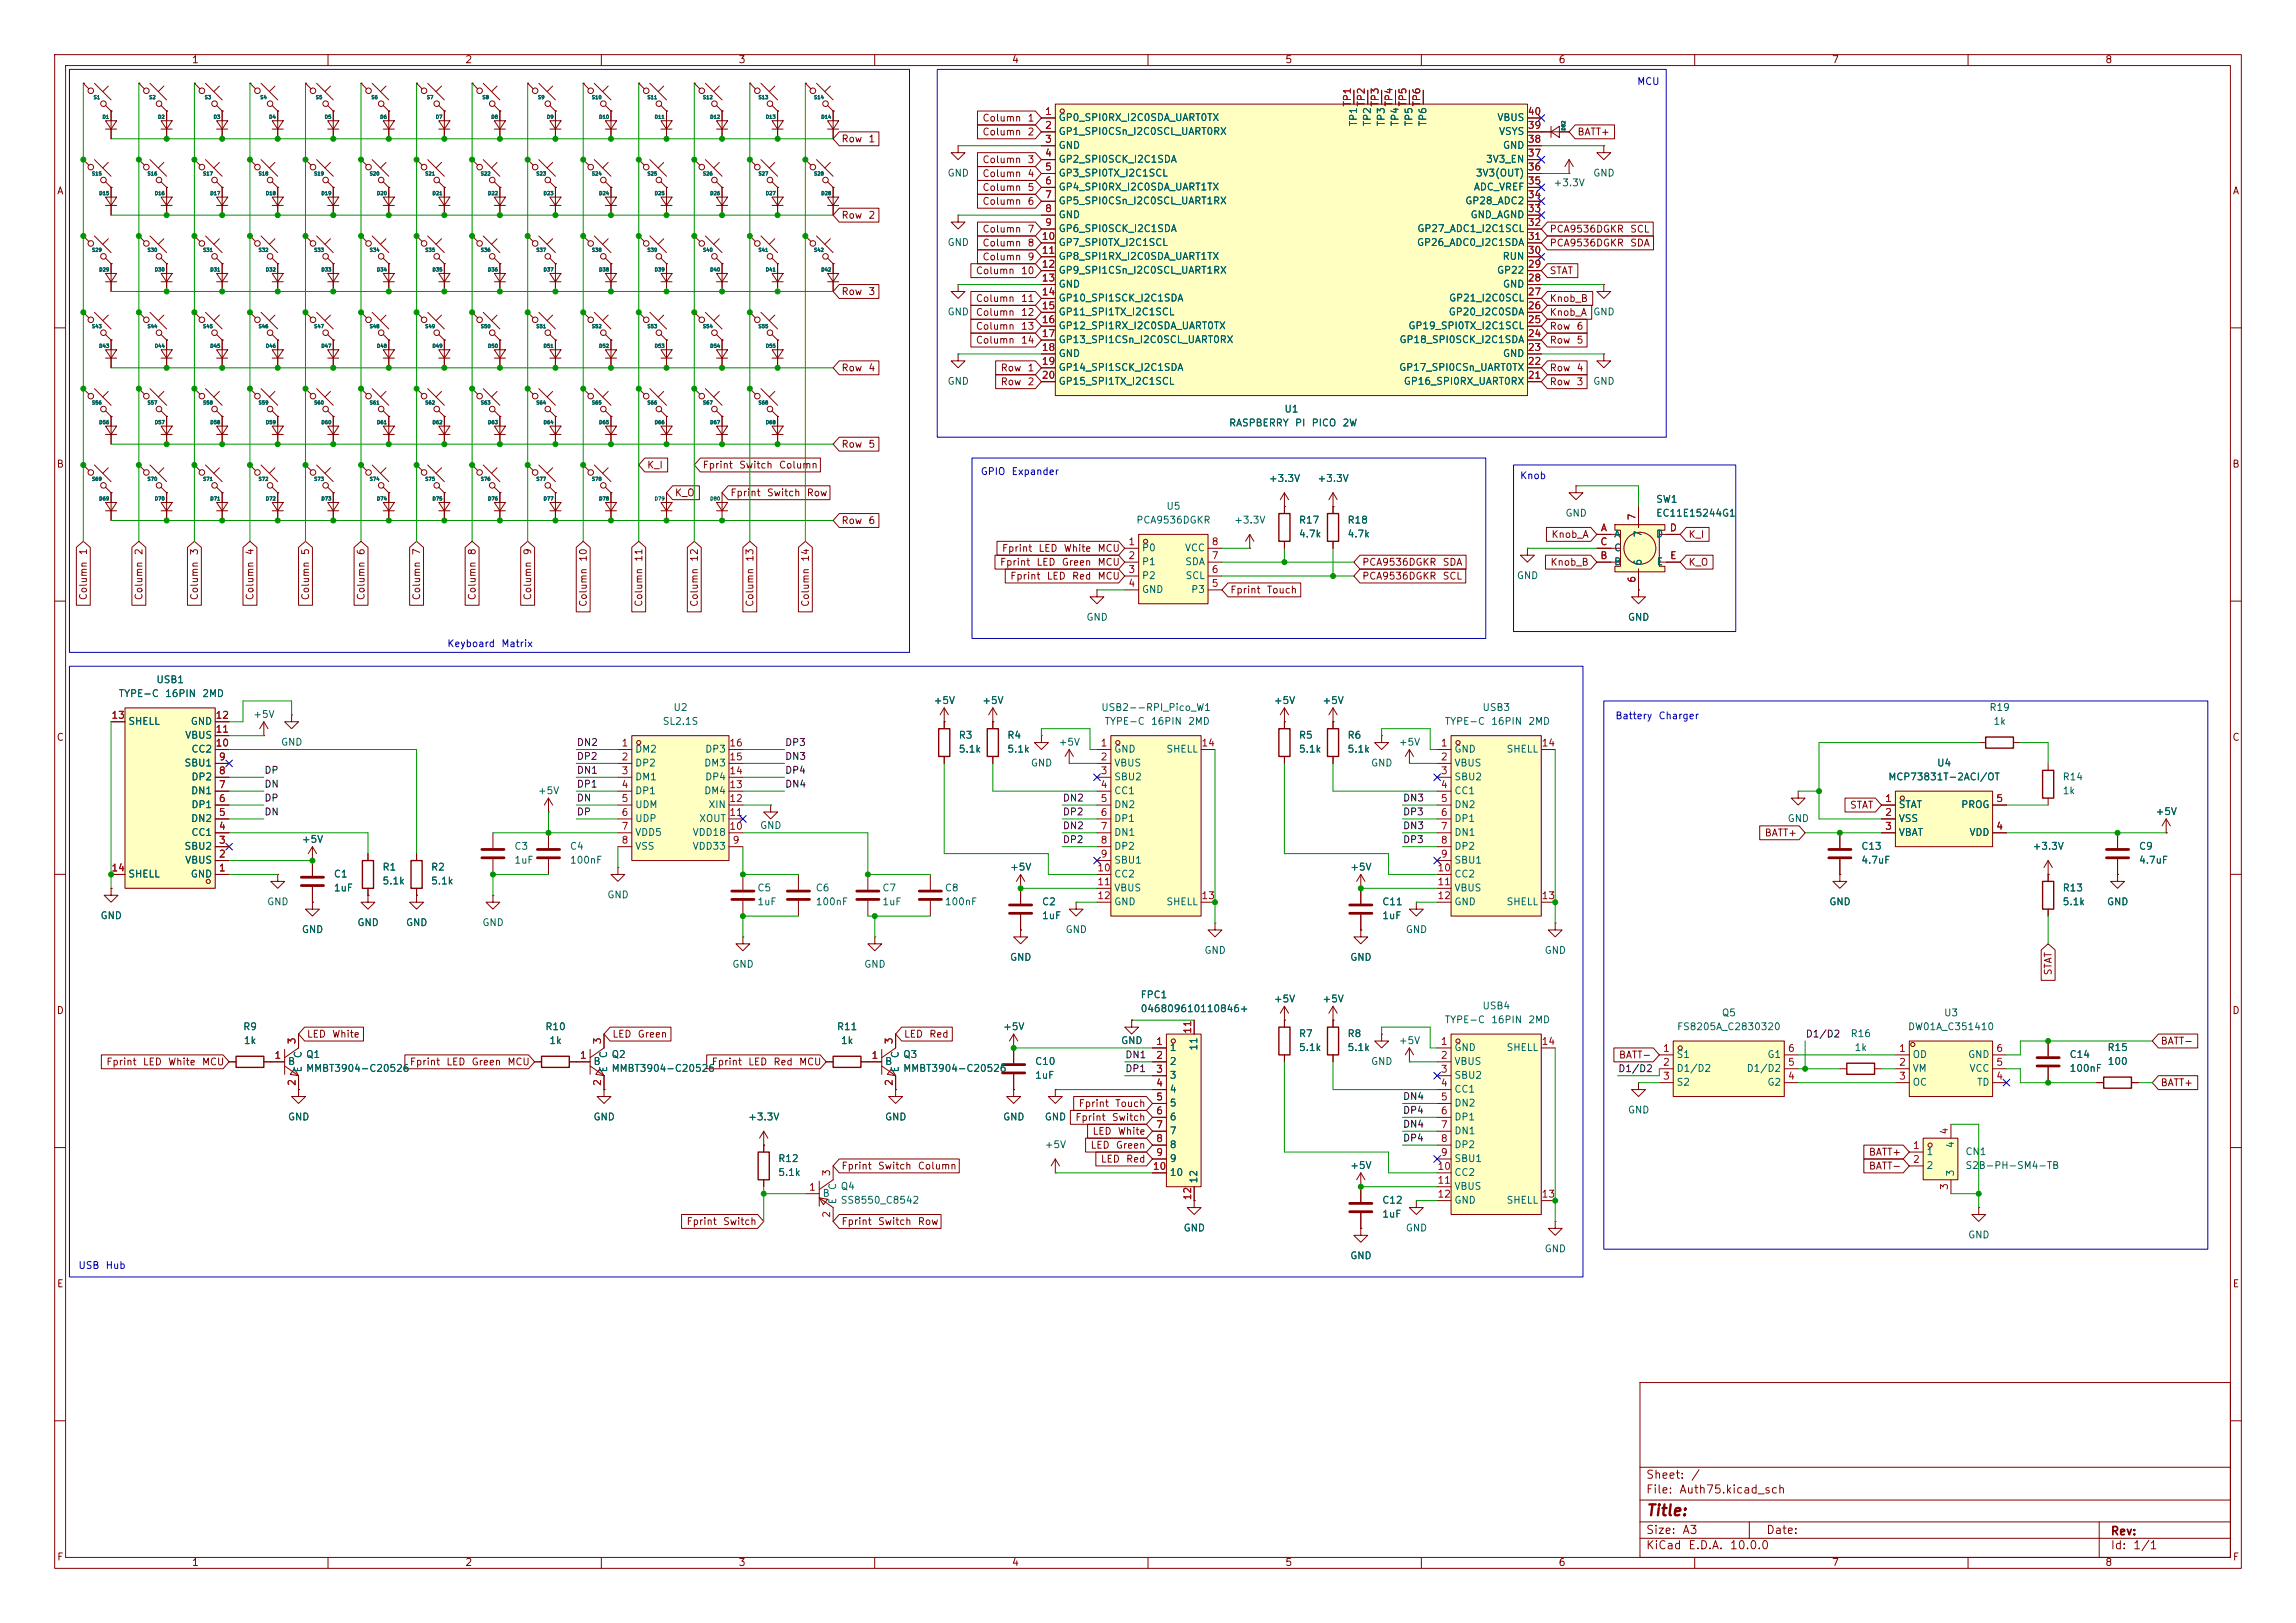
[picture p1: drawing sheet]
<svg xmlns="http://www.w3.org/2000/svg" width="420mm" height="297mm" viewBox="0 0 420 297" stroke-linecap="round" stroke-linejoin="round" font-family="sans-serif">
<defs><g id="words">
<text font-size="2" fill="#840000" x="301" y="277.9">Title:</text>
<g font-size="1.5" fill="#840000">
<text x="301" y="273.7">File:</text>
<text x="301" y="271">Sheet:</text>
<text x="307.1" y="273.7">Auth75.kicad_sch</text>
<text x="309.2" y="271">/</text>
<text x="301" y="281.1">Size:</text>
<text x="307.6" y="281.1">A3</text>
<text x="323" y="281.1">Date:</text>
<text x="386" y="281.3">Rev:</text>
<text x="301" y="283.9">KiCad</text>
<text x="308.7" y="283.9">E.D.A.</text>
<text x="316.3" y="283.9">10.0.0</text>
<text x="386" y="283.9">Id:</text>
<text x="390.1" y="283.9">1/1</text>
</g>
<g font-size="1.3" fill="#840000">
<text x="35" y="11.9">1</text>
<text x="85" y="11.9">2</text>
<text x="135" y="11.9">3</text>
<text x="185" y="11.9">4</text>
<text x="235" y="11.9">5</text>
<text x="285" y="11.9">6</text>
<text x="335" y="11.9">7</text>
<text x="385" y="11.9">8</text>
<text x="179.6" y="22.5">Column</text>
<text x="187.9" y="22.5">1</text>
<text x="153.8" y="26.4">Row</text>
<text x="158.7" y="26.4">1</text>
<text x="179.6" y="25.1">Column</text>
<text x="187.9" y="25.1">2</text>
<text x="288.4" y="25.1">BATT+</text>
<text x="10.3" y="35.9">A</text>
<text x="179.6" y="30.2">Column</text>
<text x="179.6" y="32.7">Column</text>
<text x="179.6" y="35.2">Column</text>
<text x="187.9" y="30.2">3</text>
<text x="187.9" y="32.7">4</text>
<text x="187.9" y="35.2">5</text>
<text x="408.3" y="35.9">A</text>
<text x="153.8" y="40.3">Row</text>
<text x="158.7" y="40.3">2</text>
<text x="179.6" y="37.8">Column</text>
<text x="187.9" y="37.8">6</text>
<text x="179.6" y="45.4">Column</text>
<text x="179.6" y="47.9">Column</text>
<text x="179.6" y="42.9">Column</text>
<text x="187.9" y="45.4">8</text>
<text x="187.9" y="47.9">9</text>
<text x="187.9" y="42.9">7</text>
<text x="283.4" y="45.4">PCA9536DGKR</text>
<text x="283.4" y="42.9">PCA9536DGKR</text>
<text x="298.1" y="45.4">SDA</text>
<text x="298.1" y="42.9">SCL</text>
<text x="178.4" y="50.5">Column</text>
<text x="186.7" y="50.5">10</text>
<text x="283.4" y="50.5">STAT</text>
<text x="153.8" y="54.3">Row</text>
<text x="158.7" y="54.3">3</text>
<text x="178.4" y="58.1">Column</text>
<text x="178.4" y="55.6">Column</text>
<text x="186.7" y="58.1">12</text>
<text x="186.7" y="55.6">11</text>
<text x="283.4" y="55.6">Knob_B</text>
<text x="283.4" y="58.1">Knob_A</text>
<text x="178.4" y="60.6">Column</text>
<text x="178.4" y="63.2">Column</text>
<text x="186.7" y="60.6">13</text>
<text x="186.7" y="63.2">14</text>
<text x="283.4" y="60.6">Row</text>
<text x="283.4" y="63.2">Row</text>
<text x="288.3" y="60.6">6</text>
<text x="288.3" y="63.2">5</text>
<text x="153.8" y="68.3">Row</text>
<text x="158.7" y="68.3">4</text>
<text x="182.9" y="68.3">Row</text>
<text x="182.9" y="70.8">Row</text>
<text x="187.9" y="68.3">1</text>
<text x="187.9" y="70.8">2</text>
<text x="283.4" y="68.3">Row</text>
<text x="283.4" y="70.8">Row</text>
<text x="288.3" y="68.3">4</text>
<text x="288.3" y="70.8">3</text>
<text x="153.8" y="82.2">Row</text>
<text x="158.7" y="82.2">5</text>
<text x="10.3" y="85.9">B</text>
<text x="118.3" y="86">K_I</text>
<text x="128.4" y="86">Fprint</text>
<text x="135.1" y="86">Switch</text>
<text x="142.4" y="86">Column</text>
<text x="408.2" y="85.9">B</text>
<text x="123.3" y="91.1">K_O</text>
<text x="133.5" y="91.1">Fprint</text>
<text x="140.2" y="91.1">Switch</text>
<text x="147.5" y="91.1">Row</text>
<text x="16.2" y="101.7" transform="rotate(-90 16.2 101.7)">1</text>
<text x="26.4" y="101.7" transform="rotate(-90 26.4 101.7)">2</text>
<text x="36.5" y="101.7" transform="rotate(-90 36.5 101.7)">3</text>
<text x="46.7" y="101.7" transform="rotate(-90 46.7 101.7)">4</text>
<text x="56.8" y="101.7" transform="rotate(-90 56.8 101.7)">5</text>
<text x="67" y="101.7" transform="rotate(-90 67 101.7)">6</text>
<text x="77.2" y="101.7" transform="rotate(-90 77.2 101.7)">7</text>
<text x="87.3" y="101.7" transform="rotate(-90 87.3 101.7)">8</text>
<text x="97.5" y="101.7" transform="rotate(-90 97.5 101.7)">9</text>
<text x="153.8" y="96.2">Row</text>
<text x="158.7" y="96.2">6</text>
<text x="183.2" y="101.3">Fprint</text>
<text x="189.9" y="101.3">LED</text>
<text x="194.5" y="101.3">White</text>
<text x="200.7" y="101.3">MCU</text>
<text x="283.7" y="98.7">Knob_A</text>
<text x="308.8" y="98.7">K_I</text>
<text x="107.6" y="102.9" transform="rotate(-90 107.6 102.9)">10</text>
<text x="117.8" y="102.9" transform="rotate(-90 117.8 102.9)">11</text>
<text x="128" y="102.9" transform="rotate(-90 128 102.9)">12</text>
<text x="138.1" y="102.9" transform="rotate(-90 138.1 102.9)">13</text>
<text x="148.3" y="102.9" transform="rotate(-90 148.3 102.9)">14</text>
<text x="182.8" y="103.8">Fprint</text>
<text x="184.7" y="106.4">Fprint</text>
<text x="189.5" y="103.8">LED</text>
<text x="191.4" y="106.4">LED</text>
<text x="194.1" y="103.8">Green</text>
<text x="196" y="106.4">Red</text>
<text x="200.7" y="103.8">MCU</text>
<text x="200.7" y="106.4">MCU</text>
<text x="249.1" y="106.4">PCA9536DGKR</text>
<text x="249.1" y="103.8">PCA9536DGKR</text>
<text x="263.8" y="106.4">SCL</text>
<text x="263.8" y="103.8">SDA</text>
<text x="283.5" y="103.8">Knob_B</text>
<text x="308.8" y="103.8">K_O</text>
<text x="16.2" y="109.9" transform="rotate(-90 16.2 109.9)">Column</text>
<text x="26.4" y="109.9" transform="rotate(-90 26.4 109.9)">Column</text>
<text x="36.5" y="109.9" transform="rotate(-90 36.5 109.9)">Column</text>
<text x="46.7" y="109.9" transform="rotate(-90 46.7 109.9)">Column</text>
<text x="56.8" y="109.9" transform="rotate(-90 56.8 109.9)">Column</text>
<text x="67" y="109.9" transform="rotate(-90 67 109.9)">Column</text>
<text x="77.2" y="109.9" transform="rotate(-90 77.2 109.9)">Column</text>
<text x="87.3" y="109.9" transform="rotate(-90 87.3 109.9)">Column</text>
<text x="97.5" y="109.9" transform="rotate(-90 97.5 109.9)">Column</text>
<text x="107.6" y="111.2" transform="rotate(-90 107.6 111.2)">Column</text>
<text x="117.8" y="111.2" transform="rotate(-90 117.8 111.2)">Column</text>
<text x="128" y="111.2" transform="rotate(-90 128 111.2)">Column</text>
<text x="138.1" y="111.2" transform="rotate(-90 138.1 111.2)">Column</text>
<text x="148.3" y="111.2" transform="rotate(-90 148.3 111.2)">Column</text>
<text x="224.9" y="108.9">Fprint</text>
<text x="231.6" y="108.9">Touch</text>
<text x="10.3" y="135.9">C</text>
<text x="408.2" y="135.9">C</text>
<text x="338.3" y="148.3">STAT</text>
<text x="322.7" y="153.4">BATT+</text>
<text x="375.6" y="178.6" transform="rotate(-90 375.6 178.6)">STAT</text>
<text x="10.3" y="185.9">D</text>
<text x="408.2" y="185.9">D</text>
<text x="56" y="190.2">LED</text>
<text x="60.7" y="190.2">White</text>
<text x="111.9" y="190.2">LED</text>
<text x="116.5" y="190.2">Green</text>
<text x="165.3" y="190.2">LED</text>
<text x="169.9" y="190.2">Red</text>
<text x="395.1" y="191.5">BATT-</text>
<text x="19.4" y="195.3">Fprint</text>
<text x="26" y="195.3">LED</text>
<text x="30.6" y="195.3">White</text>
<text x="36.8" y="195.3">MCU</text>
<text x="74.9" y="195.3">Fprint</text>
<text x="81.5" y="195.3">LED</text>
<text x="86.2" y="195.3">Green</text>
<text x="92.7" y="195.3">MCU</text>
<text x="130.1" y="195.3">Fprint</text>
<text x="136.8" y="195.3">LED</text>
<text x="141.4" y="195.3">Red</text>
<text x="146.1" y="195.3">MCU</text>
<text x="296" y="194">BATT-</text>
<text x="197.2" y="202.9">Fprint</text>
<text x="203.9" y="202.9">Touch</text>
<text x="395.1" y="199.1">BATT+</text>
<text x="196.6" y="205.4">Fprint</text>
<text x="199.8" y="208">LED</text>
<text x="203.3" y="205.4">Switch</text>
<text x="204.4" y="208">White</text>
<text x="153.8" y="214.3">Fprint</text>
<text x="160.5" y="214.3">Switch</text>
<text x="167.8" y="214.3">Column</text>
<text x="199.4" y="210.5">LED</text>
<text x="201.3" y="213">LED</text>
<text x="204" y="210.5">Green</text>
<text x="205.9" y="213">Red</text>
<text x="341.8" y="214.3">BATT-</text>
<text x="341.8" y="211.8">BATT+</text>
<text x="125.5" y="224.5">Fprint</text>
<text x="132.2" y="224.5">Switch</text>
<text x="153.8" y="224.5">Fprint</text>
<text x="160.5" y="224.5">Switch</text>
<text x="167.8" y="224.5">Row</text>
<text x="10.3" y="235.9">E</text>
<text x="408.3" y="235.9">E</text>
<text x="10.3" y="285.9">F</text>
<text x="35" y="286.9">1</text>
<text x="85" y="286.9">2</text>
<text x="135" y="286.9">3</text>
<text x="185" y="286.9">4</text>
<text x="235" y="286.9">5</text>
<text x="285" y="286.9">6</text>
<text x="335" y="286.9">7</text>
<text x="385" y="286.9">8</text>
<text x="408.3" y="285.9">F</text>
</g>
<g font-size="1.3" fill="#0000c2">
<text x="299.4" y="15.9">MCU</text>
<text x="179.3" y="87.2">GPIO</text>
<text x="184.9" y="87.2">Expander</text>
<text x="278" y="88">Knob</text>
<text x="81.7" y="118.7">Keyboard</text>
<text x="91.6" y="118.7">Matrix</text>
<text x="295.4" y="131.9">Battery</text>
<text x="303.3" y="131.9">Charger</text>
<text x="14.2" y="232.5">USB</text>
<text x="19.2" y="232.5">Hub</text>
</g>
<g font-size="1.3" fill="#a90000">
<text x="191.1" y="21.3">1</text>
<text x="191.1" y="23.9">2</text>
<text x="247.4" y="19.6" transform="rotate(-90 247.4 19.6)">TP1</text>
<text x="249.9" y="19.6" transform="rotate(-90 249.9 19.6)">TP2</text>
<text x="252.5" y="19.6" transform="rotate(-90 252.5 19.6)">TP3</text>
<text x="255" y="19.6" transform="rotate(-90 255 19.6)">TP4</text>
<text x="257.6" y="19.6" transform="rotate(-90 257.6 19.6)">TP5</text>
<text x="260.1" y="19.6" transform="rotate(-90 260.1 19.6)">TP6</text>
<text x="279.4" y="23.9">39</text>
<text x="279.4" y="21.3">40</text>
<text x="191.1" y="26.4">3</text>
<text x="191.1" y="29">4</text>
<text x="279.4" y="29">37</text>
<text x="279.4" y="26.4">38</text>
<text x="191.1" y="31.5">5</text>
<text x="191.1" y="34">6</text>
<text x="279.4" y="34">35</text>
<text x="279.4" y="31.5">36</text>
<text x="191.1" y="36.6">7</text>
<text x="191.1" y="39.1">8</text>
<text x="191.1" y="41.7">9</text>
<text x="279.4" y="41.7">32</text>
<text x="279.4" y="39.1">33</text>
<text x="279.4" y="36.6">34</text>
<text x="190.5" y="44.2">10</text>
<text x="190.5" y="46.7">11</text>
<text x="279.4" y="46.7">30</text>
<text x="279.4" y="44.2">31</text>
<text x="190.5" y="49.3">12</text>
<text x="190.5" y="51.8">13</text>
<text x="279.4" y="51.8">28</text>
<text x="279.4" y="49.3">29</text>
<text x="190.5" y="54.4">14</text>
<text x="190.5" y="56.9">15</text>
<text x="190.5" y="59.4">16</text>
<text x="279.4" y="59.4">25</text>
<text x="279.4" y="56.9">26</text>
<text x="279.4" y="54.4">27</text>
<text x="190.5" y="62">17</text>
<text x="190.5" y="64.5">18</text>
<text x="279.4" y="64.5">23</text>
<text x="279.4" y="62">24</text>
<text x="190.5" y="67.1">19</text>
<text x="190.5" y="69.6">20</text>
<text x="279.4" y="69.6">21</text>
<text x="279.4" y="67.1">22</text>
<text x="299.5" y="95.3" transform="rotate(-90 299.5 95.3)">7</text>
<text x="206.3" y="100.1">1</text>
<text x="221.5" y="100.1">8</text>
<text x="292.6" y="100.1">C</text>
<text x="292.7" y="97.5">A</text>
<text x="305.3" y="97.5">D</text>
<text x="206.3" y="102.6">2</text>
<text x="206.3" y="105.2">3</text>
<text x="206.3" y="107.7">4</text>
<text x="221.5" y="107.7">5</text>
<text x="221.5" y="105.2">6</text>
<text x="221.5" y="102.6">7</text>
<text x="292.6" y="102.6">B</text>
<text x="299.5" y="106.8" transform="rotate(-90 299.5 106.8)">6</text>
<text x="305.4" y="102.6">E</text>
<text x="20.3" y="131.8">13</text>
<text x="39.3" y="131.8">12</text>
<text x="39.3" y="136.9">10</text>
<text x="39.3" y="134.4">11</text>
<text x="113.6" y="136.9">1</text>
<text x="133.3" y="136.9">16</text>
<text x="201.2" y="136.9">1</text>
<text x="219.7" y="136.9">14</text>
<text x="263.5" y="136.9">1</text>
<text x="281.9" y="136.9">14</text>
<text x="39.9" y="142">8</text>
<text x="39.9" y="139.4">9</text>
<text x="113.6" y="139.4">2</text>
<text x="113.6" y="142">3</text>
<text x="133.3" y="142">14</text>
<text x="133.3" y="139.4">15</text>
<text x="201.2" y="139.4">2</text>
<text x="201.2" y="142">3</text>
<text x="263.5" y="139.4">2</text>
<text x="263.5" y="142">3</text>
<text x="39.9" y="149.6">5</text>
<text x="39.9" y="147.1">6</text>
<text x="39.9" y="144.5">7</text>
<text x="113.6" y="144.5">4</text>
<text x="113.6" y="147.1">5</text>
<text x="113.6" y="149.6">6</text>
<text x="133.3" y="149.6">11</text>
<text x="133.3" y="147.1">12</text>
<text x="133.3" y="144.5">13</text>
<text x="201.2" y="144.5">4</text>
<text x="201.2" y="147.1">5</text>
<text x="201.2" y="149.6">6</text>
<text x="263.5" y="144.5">4</text>
<text x="263.5" y="147.1">5</text>
<text x="263.5" y="149.6">6</text>
<text x="344.7" y="147.1">1</text>
<text x="344.7" y="149.6">2</text>
<text x="365.1" y="147.1">5</text>
<text x="39.9" y="154.7">3</text>
<text x="39.9" y="152.1">4</text>
<text x="113.6" y="152.1">7</text>
<text x="113.6" y="154.7">8</text>
<text x="133.3" y="152.1">10</text>
<text x="133.9" y="154.7">9</text>
<text x="201.2" y="152.1">7</text>
<text x="201.2" y="154.7">8</text>
<text x="263.5" y="152.1">7</text>
<text x="263.5" y="154.7">8</text>
<text x="344.7" y="152.1">3</text>
<text x="365.1" y="152.1">4</text>
<text x="20.3" y="159.8">14</text>
<text x="39.9" y="159.8">1</text>
<text x="39.9" y="157.2">2</text>
<text x="200.6" y="159.8">10</text>
<text x="201.2" y="157.2">9</text>
<text x="262.8" y="159.8">10</text>
<text x="263.5" y="157.2">9</text>
<text x="200.6" y="162.3">11</text>
<text x="200.6" y="164.8">12</text>
<text x="219.7" y="164.8">13</text>
<text x="262.8" y="162.3">11</text>
<text x="262.8" y="164.8">12</text>
<text x="281.9" y="164.8">13</text>
<text x="54.4" y="191.2" transform="rotate(-90 54.4 191.2)">3</text>
<text x="110.2" y="191.2" transform="rotate(-90 110.2 191.2)">3</text>
<text x="163.6" y="191.2" transform="rotate(-90 163.6 191.2)">3</text>
<text x="211.4" y="191.5">1</text>
<text x="218.2" y="189.3" transform="rotate(-90 218.2 189.3)">11</text>
<text x="263.5" y="191.5">1</text>
<text x="281.9" y="191.5">14</text>
<text x="50.1" y="194.1">1</text>
<text x="106" y="194.1">1</text>
<text x="159.3" y="194.1">1</text>
<text x="211.4" y="194.1">2</text>
<text x="211.4" y="196.6">3</text>
<text x="263.5" y="194.1">2</text>
<text x="263.5" y="196.6">3</text>
<text x="304.1" y="192.8">1</text>
<text x="304.1" y="195.3">2</text>
<text x="304.1" y="197.9">3</text>
<text x="327" y="197.9">4</text>
<text x="327" y="195.3">5</text>
<text x="327" y="192.8">6</text>
<text x="347.3" y="192.8">1</text>
<text x="347.3" y="195.3">2</text>
<text x="347.3" y="197.9">3</text>
<text x="365.1" y="197.9">4</text>
<text x="365.1" y="195.3">5</text>
<text x="365.1" y="192.8">6</text>
<text x="54.4" y="198.8" transform="rotate(-90 54.4 198.8)">2</text>
<text x="110.2" y="198.8" transform="rotate(-90 110.2 198.8)">2</text>
<text x="163.6" y="198.8" transform="rotate(-90 163.6 198.8)">2</text>
<text x="211.4" y="199.1">4</text>
<text x="211.4" y="201.7">5</text>
<text x="263.5" y="199.1">4</text>
<text x="263.5" y="201.7">5</text>
<text x="211.4" y="204.2">6</text>
<text x="211.4" y="206.8">7</text>
<text x="211.4" y="209.3">8</text>
<text x="263.5" y="204.2">6</text>
<text x="263.5" y="206.8">7</text>
<text x="263.5" y="209.3">8</text>
<text x="356.6" y="207.7" transform="rotate(-90 356.6 207.7)">4</text>
<text x="152.1" y="215.3" transform="rotate(-90 152.1 215.3)">3</text>
<text x="210.8" y="214.4">10</text>
<text x="211.4" y="211.8">9</text>
<text x="262.8" y="214.4">10</text>
<text x="263.5" y="211.8">9</text>
<text x="349.8" y="210.6">1</text>
<text x="349.8" y="213.1">2</text>
<text x="147.9" y="218.2">1</text>
<text x="218.2" y="219.8" transform="rotate(-90 218.2 219.8)">12</text>
<text x="262.8" y="216.9">11</text>
<text x="262.8" y="219.5">12</text>
<text x="281.9" y="219.5">13</text>
<text x="356.6" y="217.9" transform="rotate(-90 356.6 217.9)">3</text>
<text x="152.1" y="223" transform="rotate(-90 152.1 223)">2</text>
</g>
<g font-size="1.3" fill="#006464">
<text x="193.5" y="22.5">GP0_SPI0RX_I2C0SDA_UART0TX</text>
<text x="248.5" y="23.2" transform="rotate(-90 248.5 23.2)">TP1</text>
<text x="251.1" y="23.2" transform="rotate(-90 251.1 23.2)">TP2</text>
<text x="253.6" y="23.2" transform="rotate(-90 253.6 23.2)">TP3</text>
<text x="256.1" y="23.2" transform="rotate(-90 256.1 23.2)">TP4</text>
<text x="258.7" y="23.2" transform="rotate(-90 258.7 23.2)">TP5</text>
<text x="261.2" y="23.2" transform="rotate(-90 261.2 23.2)">TP6</text>
<text x="273.8" y="22.5">VBUS</text>
<text x="193.5" y="25">GP1_SPI0CSn_I2C0SCL_UART0RX</text>
<text x="193.5" y="27.5">GND</text>
<text x="274.1" y="25">VSYS</text>
<text x="274.8" y="27.5">GND</text>
<text x="173.2" y="32.6">GND</text>
<text x="193.5" y="30.1">GP2_SPI0SCK_I2C1SDA</text>
<text x="193.5" y="32.6">GP3_SPI0TX_I2C1SCL</text>
<text x="193.5" y="35.2">GP4_SPI0RX_I2C0SDA_UART1TX</text>
<text x="269.5" y="35.2">ADC_VREF</text>
<text x="269.9" y="32.6">3V3(OUT)</text>
<text x="271.7" y="30.1">3V3_EN</text>
<text x="284.1" y="34.4">+3.3V</text>
<text x="291.3" y="32.6">GND</text>
<text x="193.5" y="37.7">GP5_SPI0CSn_I2C0SCL_UART1RX</text>
<text x="193.5" y="40.2">GND</text>
<text x="267.9" y="37.7">GP28_ADC2</text>
<text x="268.9" y="40.2">GND_AGND</text>
<text x="173.2" y="45.3">GND</text>
<text x="193.5" y="42.8">GP6_SPI0SCK_I2C1SDA</text>
<text x="193.5" y="45.3">GP7_SPI0TX_I2C1SCL</text>
<text x="193.5" y="47.9">GP8_SPI1RX_I2C0SDA_UART1TX</text>
<text x="259.1" y="45.3">GP26_ADC0_I2C1SDA</text>
<text x="259.2" y="42.8">GP27_ADC1_I2C1SCL</text>
<text x="274.8" y="47.9">RUN</text>
<text x="193.5" y="50.4">GP9_SPI1CSn_I2C0SCL_UART1RX</text>
<text x="193.5" y="52.9">GND</text>
<text x="273.7" y="50.4">GP22</text>
<text x="274.8" y="52.9">GND</text>
<text x="173.2" y="58">GND</text>
<text x="193.5" y="55.5">GP10_SPI1SCK_I2C1SDA</text>
<text x="193.5" y="58">GP11_SPI1TX_I2C1SCL</text>
<text x="264.9" y="58">GP20_I2C0SDA</text>
<text x="265" y="55.5">GP21_I2C0SCL</text>
<text x="291.3" y="58">GND</text>
<text x="193.5" y="60.6">GP12_SPI1RX_I2C0SDA_UART0TX</text>
<text x="193.5" y="63.1">GP13_SPI1CSn_I2C0SCL_UART0RX</text>
<text x="193.5" y="65.6">GND</text>
<text x="255.9" y="63.1">GP18_SPI0SCK_I2C1SDA</text>
<text x="257.5" y="60.6">GP19_SPI0TX_I2C1SCL</text>
<text x="274.8" y="65.6">GND</text>
<text x="173.2" y="70.7">GND</text>
<text x="193.5" y="68.2">GP14_SPI1SCK_I2C1SDA</text>
<text x="193.5" y="70.7">GP15_SPI1TX_I2C1SCL</text>
<text x="255.8" y="68.2">GP17_SPI0CSn_UART0TX</text>
<text x="256.7" y="70.7">GP16_SPI0RX_UART0RX</text>
<text x="291.3" y="70.7">GND</text>
<text x="234.8" y="75.8">U1</text>
<text x="224.7" y="78.3">RASPBERRY</text>
<text x="236.8" y="78.3">PI</text>
<text x="239.8" y="78.3">PICO</text>
<text x="245.5" y="78.3">2W</text>
<text x="232" y="88.5">+3.3V</text>
<text x="240.9" y="88.5">+3.3V</text>
<text x="213.3" y="93.6">U5</text>
<text x="286.3" y="94.8">GND</text>
<text x="302.8" y="92.3">SW1</text>
<text x="302.8" y="94.8">EC11E15244G1</text>
<text x="207.8" y="96.1">PCA9536DGKR</text>
<text x="208.8" y="101.2">P0</text>
<text x="216.6" y="101.2">VCC</text>
<text x="225.7" y="96.1">+3.3V</text>
<text x="237.5" y="98.7">4.7k</text>
<text x="237.5" y="96.1">R17</text>
<text x="246.4" y="98.7">4.7k</text>
<text x="246.4" y="96.1">R18</text>
<text x="295.1" y="98.7">A</text>
<text x="295.1" y="101.2">C</text>
<text x="300.6" y="98.4" transform="rotate(-90 300.6 98.4)">7</text>
<text x="302.8" y="98.7">D</text>
<text x="208.8" y="103.7">P1</text>
<text x="208.8" y="106.3">P2</text>
<text x="216.7" y="103.7">SDA</text>
<text x="216.8" y="106.3">SCL</text>
<text x="277.4" y="106.3">GND</text>
<text x="295.1" y="103.7">B</text>
<text x="300.6" y="103.6" transform="rotate(-90 300.6 103.6)">6</text>
<text x="302.9" y="103.7">E</text>
<text x="198.6" y="113.9">GND</text>
<text x="208.8" y="108.8">GND</text>
<text x="217.8" y="108.8">P3</text>
<text x="297.7" y="113.9">GND</text>
<text x="28.5" y="125.3">USB1</text>
<text x="21.6" y="127.9">TYPE-C</text>
<text x="30.1" y="127.9">16PIN</text>
<text x="36.9" y="127.9">2MD</text>
<text x="46.2" y="131.7">+5V</text>
<text x="123.1" y="130.4">U2</text>
<text x="170.7" y="129.1">+5V</text>
<text x="179.6" y="129.1">+5V</text>
<text x="201.3" y="130.4">USB2--RPI_Pico_W1</text>
<text x="232.9" y="129.1">+5V</text>
<text x="241.8" y="129.1">+5V</text>
<text x="271.1" y="130.4">USB3</text>
<text x="363.8" y="130.4">R19</text>
<text x="23.4" y="132.9">SHELL</text>
<text x="33.8" y="135.5">VBUS</text>
<text x="34.8" y="132.9">GND</text>
<text x="51.3" y="136.8">GND</text>
<text x="121.1" y="132.9">SL2.1S</text>
<text x="175.3" y="135.5">R3</text>
<text x="184.2" y="135.5">R4</text>
<text x="193.5" y="136.8">+5V</text>
<text x="201.9" y="132.9">TYPE-C</text>
<text x="210.4" y="132.9">16PIN</text>
<text x="217.2" y="132.9">2MD</text>
<text x="237.5" y="135.5">R5</text>
<text x="246.4" y="135.5">R6</text>
<text x="255.8" y="136.8">+5V</text>
<text x="264.2" y="132.9">TYPE-C</text>
<text x="272.7" y="132.9">16PIN</text>
<text x="279.5" y="132.9">2MD</text>
<text x="364.5" y="132.9">1k</text>
<text x="33.6" y="140.6">SBU1</text>
<text x="34.9" y="143.1">DP2</text>
<text x="34.9" y="138">CC2</text>
<text x="116.1" y="138">DM2</text>
<text x="116.1" y="140.6">DP2</text>
<text x="116.1" y="143.1">DM1</text>
<text x="128.7" y="140.6">DM3</text>
<text x="128.9" y="143.1">DP4</text>
<text x="128.9" y="138">DP3</text>
<text x="175.3" y="138">5.1k</text>
<text x="184.2" y="138">5.1k</text>
<text x="188.5" y="140.6">GND</text>
<text x="203.7" y="138">GND</text>
<text x="203.7" y="140.6">VBUS</text>
<text x="203.7" y="143.1">SBU2</text>
<text x="213.3" y="138">SHELL</text>
<text x="237.5" y="138">5.1k</text>
<text x="246.4" y="138">5.1k</text>
<text x="250.7" y="140.6">GND</text>
<text x="265.9" y="138">GND</text>
<text x="265.9" y="140.6">VBUS</text>
<text x="265.9" y="143.1">SBU2</text>
<text x="275.5" y="138">SHELL</text>
<text x="345.3" y="143.1">MCP73831T-2ACI/OT</text>
<text x="354.2" y="140.6">U4</text>
<text x="377.2" y="143.1">R14</text>
<text x="34.8" y="145.6">DN1</text>
<text x="34.9" y="148.2">DP1</text>
<text x="98.3" y="145.6">+5V</text>
<text x="116.1" y="145.6">DP1</text>
<text x="116.1" y="148.2">UDM</text>
<text x="128.7" y="145.6">DM4</text>
<text x="129.5" y="148.2">XIN</text>
<text x="203.7" y="145.6">CC1</text>
<text x="203.7" y="148.2">DN2</text>
<text x="265.9" y="145.6">CC1</text>
<text x="265.9" y="148.2">DN2</text>
<text x="347.2" y="148.2">STAT</text>
<text x="358.6" y="148.2">PROG</text>
<text x="377.2" y="145.6">1k</text>
<text x="394.2" y="149.5">+5V</text>
<text x="33.6" y="155.8">SBU2</text>
<text x="34.8" y="150.7">DN2</text>
<text x="34.9" y="153.3">CC1</text>
<text x="55.1" y="154.5">+5V</text>
<text x="94" y="155.8">C3</text>
<text x="104.1" y="155.8">C4</text>
<text x="116.1" y="150.7">UDP</text>
<text x="116.1" y="153.3">VDD5</text>
<text x="116.1" y="155.8">VSS</text>
<text x="126.6" y="155.8">VDD33</text>
<text x="126.6" y="153.3">VDD18</text>
<text x="127.8" y="150.7">XOUT</text>
<text x="138.9" y="152">GND</text>
<text x="203.7" y="150.7">DP1</text>
<text x="203.7" y="153.3">DN1</text>
<text x="203.7" y="155.8">DP2</text>
<text x="265.9" y="150.7">DP1</text>
<text x="265.9" y="153.3">DN1</text>
<text x="265.9" y="155.8">DP2</text>
<text x="326.9" y="150.7">GND</text>
<text x="340.4" y="155.8">C13</text>
<text x="347.2" y="150.7">VSS</text>
<text x="347.2" y="153.3">VBAT</text>
<text x="360.2" y="153.3">VDD</text>
<text x="371.7" y="155.8">+3.3V</text>
<text x="391.2" y="155.8">C9</text>
<text x="23.4" y="160.9">SHELL</text>
<text x="33.8" y="158.3">VBUS</text>
<text x="34.8" y="160.9">GND</text>
<text x="61" y="160.9">C1</text>
<text x="69.9" y="159.6">R1</text>
<text x="78.7" y="159.6">R2</text>
<text x="94" y="158.3">1uF</text>
<text x="104.1" y="158.3">100nF</text>
<text x="184.7" y="159.6">+5V</text>
<text x="203.7" y="158.3">SBU1</text>
<text x="203.7" y="160.9">CC2</text>
<text x="246.9" y="159.6">+5V</text>
<text x="265.9" y="158.3">SBU1</text>
<text x="265.9" y="160.9">CC2</text>
<text x="340.4" y="158.3">4.7uF</text>
<text x="391.2" y="158.3">4.7uF</text>
<text x="48.8" y="166">GND</text>
<text x="61" y="163.4">1uF</text>
<text x="69.9" y="162.2">5.1k</text>
<text x="78.7" y="162.2">5.1k</text>
<text x="111" y="164.7">GND</text>
<text x="138.4" y="163.4">C5</text>
<text x="138.4" y="166">1uF</text>
<text x="149.1" y="163.4">C6</text>
<text x="149.1" y="166">100nF</text>
<text x="161.3" y="163.4">C7</text>
<text x="161.3" y="166">1uF</text>
<text x="172.7" y="163.4">C8</text>
<text x="172.7" y="166">100nF</text>
<text x="190.5" y="166">C2</text>
<text x="203.7" y="163.4">VBUS</text>
<text x="203.7" y="166">GND</text>
<text x="213.3" y="166">SHELL</text>
<text x="252.7" y="166">C11</text>
<text x="265.9" y="163.4">VBUS</text>
<text x="265.9" y="166">GND</text>
<text x="275.5" y="166">SHELL</text>
<text x="334.5" y="166">GND</text>
<text x="377.2" y="166">5.1k</text>
<text x="377.2" y="163.4">R13</text>
<text x="385.3" y="166">GND</text>
<text x="18.3" y="168.5">GND</text>
<text x="55.1" y="171">GND</text>
<text x="65.3" y="169.8">GND</text>
<text x="74.2" y="169.8">GND</text>
<text x="88.1" y="169.8">GND</text>
<text x="190.5" y="168.5">1uF</text>
<text x="194.8" y="171">GND</text>
<text x="252.7" y="168.5">1uF</text>
<text x="257" y="171">GND</text>
<text x="133.9" y="177.4">GND</text>
<text x="158" y="177.4">GND</text>
<text x="184.7" y="176.1">GND</text>
<text x="220.2" y="174.9">GND</text>
<text x="246.9" y="176.1">GND</text>
<text x="282.4" y="174.9">GND</text>
<text x="208.5" y="183">FPC1</text>
<text x="208.5" y="185.5">046809610110846+</text>
<text x="232.9" y="183.7">+5V</text>
<text x="241.8" y="183.7">+5V</text>
<text x="271.1" y="185">USB4</text>
<text x="44.4" y="188.8">R9</text>
<text x="44.5" y="191.4">1k</text>
<text x="99.7" y="188.8">R10</text>
<text x="100.4" y="191.4">1k</text>
<text x="153" y="188.8">R11</text>
<text x="153.7" y="191.4">1k</text>
<text x="183.4" y="188.8">+5V</text>
<text x="205" y="191.4">GND</text>
<text x="237.5" y="190.1">R7</text>
<text x="246.4" y="190.1">R8</text>
<text x="255.8" y="191.4">+5V</text>
<text x="264.2" y="187.6">TYPE-C</text>
<text x="272.7" y="187.6">16PIN</text>
<text x="279.5" y="187.6">2MD</text>
<text x="306.7" y="188.8">FS8205A_C2830320</text>
<text x="314.9" y="186.3">Q5</text>
<text x="338.4" y="190.1">R16</text>
<text x="348.9" y="188.8">DW01A_C351410</text>
<text x="355.5" y="186.3">U3</text>
<text x="52.6" y="195.2">B</text>
<text x="55.5" y="196.3" transform="rotate(-90 55.5 196.3)">E</text>
<text x="55.5" y="193.8" transform="rotate(-90 55.5 193.8)">C</text>
<text x="55.9" y="196.4">MMBT3904-C20526</text>
<text x="55.9" y="193.9">Q1</text>
<text x="108.5" y="195.2">B</text>
<text x="111.4" y="196.3" transform="rotate(-90 111.4 196.3)">E</text>
<text x="111.4" y="193.8" transform="rotate(-90 111.4 193.8)">C</text>
<text x="111.8" y="196.4">MMBT3904-C20526</text>
<text x="111.8" y="193.9">Q2</text>
<text x="161.8" y="195.2">B</text>
<text x="164.7" y="196.3" transform="rotate(-90 164.7 196.3)">E</text>
<text x="164.7" y="193.8" transform="rotate(-90 164.7 193.8)">C</text>
<text x="165.1" y="196.4">MMBT3904-C20526</text>
<text x="165.1" y="193.9">Q3</text>
<text x="189.2" y="197.7">1uF</text>
<text x="189.2" y="195.2">C10</text>
<text x="213.9" y="192.6">1</text>
<text x="213.9" y="195.2">2</text>
<text x="213.9" y="197.7">3</text>
<text x="219.3" y="192.4" transform="rotate(-90 219.3 192.4)">11</text>
<text x="237.5" y="192.6">5.1k</text>
<text x="246.4" y="192.6">5.1k</text>
<text x="250.7" y="195.2">GND</text>
<text x="265.9" y="192.6">GND</text>
<text x="265.9" y="195.2">VBUS</text>
<text x="265.9" y="197.7">SBU2</text>
<text x="275.5" y="192.6">SHELL</text>
<text x="306.6" y="193.9">S1</text>
<text x="306.6" y="196.4">D1/D2</text>
<text x="319.4" y="196.4">D1/D2</text>
<text x="323.2" y="193.9">G1</text>
<text x="339.1" y="192.6">1k</text>
<text x="349.8" y="193.9">OD</text>
<text x="349.8" y="196.4">VM</text>
<text x="359.9" y="193.9">GND</text>
<text x="360.2" y="196.4">VCC</text>
<text x="378.5" y="196.4">100nF</text>
<text x="378.5" y="193.9">C14</text>
<text x="385.4" y="192.6">R15</text>
<text x="385.4" y="195.2">100</text>
<text x="213.9" y="200.3">4</text>
<text x="213.9" y="202.8">5</text>
<text x="265.9" y="200.3">CC1</text>
<text x="265.9" y="202.8">DN2</text>
<text x="306.6" y="199">S2</text>
<text x="323.2" y="199">G2</text>
<text x="349.8" y="199">OC</text>
<text x="361.5" y="199">TD</text>
<text x="52.6" y="205.3">GND</text>
<text x="108.5" y="205.3">GND</text>
<text x="136.8" y="205.3">+3.3V</text>
<text x="161.8" y="205.3">GND</text>
<text x="183.4" y="205.3">GND</text>
<text x="191" y="205.3">GND</text>
<text x="213.9" y="205.3">6</text>
<text x="213.9" y="207.9">7</text>
<text x="265.9" y="205.3">DP1</text>
<text x="265.9" y="207.9">DN1</text>
<text x="297.7" y="204.1">GND</text>
<text x="142.2" y="215.5">5.1k</text>
<text x="142.2" y="213">R12</text>
<text x="191" y="210.4">+5V</text>
<text x="213.9" y="210.4">8</text>
<text x="213.9" y="213">9</text>
<text x="213.9" y="215.5">10</text>
<text x="246.9" y="214.2">+5V</text>
<text x="265.9" y="210.4">DP2</text>
<text x="265.9" y="213">SBU1</text>
<text x="265.9" y="215.5">CC2</text>
<text x="352.3" y="211.7">1</text>
<text x="352.3" y="214.2">2</text>
<text x="357.7" y="215.4" transform="rotate(-90 357.7 215.4)">3</text>
<text x="357.7" y="210.2" transform="rotate(-90 357.7 210.2)">4</text>
<text x="359.4" y="214.2">S2B-PH-SM4-TB</text>
<text x="359.4" y="211.7">CN1</text>
<text x="150.4" y="219.3">B</text>
<text x="153.3" y="220.5" transform="rotate(-90 153.3 220.5)">E</text>
<text x="153.3" y="217.9" transform="rotate(-90 153.3 217.9)">C</text>
<text x="153.7" y="218">Q4</text>
<text x="153.7" y="220.6">SS8550_C8542</text>
<text x="219.3" y="216.7" transform="rotate(-90 219.3 216.7)">12</text>
<text x="252.7" y="220.6">C12</text>
<text x="265.9" y="218">VBUS</text>
<text x="265.9" y="220.6">GND</text>
<text x="275.5" y="220.6">SHELL</text>
<text x="216.4" y="225.7">GND</text>
<text x="252.7" y="223.1">1uF</text>
<text x="257" y="225.7">GND</text>
<text x="359.9" y="226.9">GND</text>
<text x="246.9" y="230.7">GND</text>
<text x="282.4" y="229.5">GND</text>
</g>
<g font-size="1.3" fill="#0f0f0f">
<text x="105.4" y="136.8">DN2</text>
<text x="143.5" y="136.8">DP3</text>
<text x="48.3" y="141.9">DP</text>
<text x="105.4" y="141.9">DN1</text>
<text x="105.4" y="139.4">DP2</text>
<text x="143.5" y="141.9">DP4</text>
<text x="143.5" y="139.4">DN3</text>
<text x="48.3" y="147">DP</text>
<text x="48.3" y="149.5">DN</text>
<text x="48.3" y="144.4">DN</text>
<text x="105.4" y="149.5">DP</text>
<text x="105.4" y="144.4">DP1</text>
<text x="105.4" y="147">DN</text>
<text x="143.5" y="144.4">DN4</text>
<text x="194.3" y="147">DN2</text>
<text x="194.3" y="149.5">DP2</text>
<text x="256.5" y="149.5">DP3</text>
<text x="256.5" y="147">DN3</text>
<text x="194.3" y="154.6">DP2</text>
<text x="194.3" y="152.1">DN2</text>
<text x="256.5" y="154.6">DP3</text>
<text x="256.5" y="152.1">DN3</text>
<text x="330.2" y="190.2">D1/D2</text>
<text x="205.7" y="194">DN1</text>
<text x="205.7" y="196.5">DP1</text>
<text x="295.9" y="196.5">D1/D2</text>
<text x="256.5" y="201.6">DN4</text>
<text x="256.5" y="206.7">DN4</text>
<text x="256.5" y="204.1">DP4</text>
<text x="256.5" y="209.2">DP4</text>
</g>
<g font-size=".6" fill="#006464">
<text x="17" y="18.3">S1</text>
<text x="18.7" y="21.9">D1</text>
<text x="27.2" y="18.3">S2</text>
<text x="28.8" y="21.9">D2</text>
<text x="37.4" y="18.3">S3</text>
<text x="39" y="21.9">D3</text>
<text x="47.5" y="18.3">S4</text>
<text x="49.2" y="21.9">D4</text>
<text x="57.7" y="18.3">S5</text>
<text x="59.3" y="21.9">D5</text>
<text x="67.8" y="18.3">S6</text>
<text x="69.5" y="21.9">D6</text>
<text x="78" y="18.3">S7</text>
<text x="79.6" y="21.9">D7</text>
<text x="88.2" y="18.3">S8</text>
<text x="89.8" y="21.9">D8</text>
<text x="98.3" y="18.3">S9</text>
<text x="100" y="21.9">D9</text>
<text x="108.2" y="18.3">S10</text>
<text x="109.5" y="21.9">D10</text>
<text x="118.3" y="18.3">S11</text>
<text x="119.7" y="21.9">D11</text>
<text x="128.5" y="18.3">S12</text>
<text x="129.8" y="21.9">D12</text>
<text x="138.7" y="18.3">S13</text>
<text x="140" y="21.9">D13</text>
<text x="148.8" y="18.3">S14</text>
<text x="150.2" y="21.9">D14</text>
<text x="286.5" y="24" transform="rotate(-90 286.5 24)">D82</text>
<text x="16.7" y="32.3">S15</text>
<text x="18.1" y="35.9">D15</text>
<text x="26.9" y="32.3">S16</text>
<text x="28.2" y="35.9">D16</text>
<text x="37.1" y="32.3">S17</text>
<text x="38.4" y="35.9">D17</text>
<text x="47.2" y="32.3">S18</text>
<text x="48.6" y="35.9">D18</text>
<text x="57.4" y="32.3">S19</text>
<text x="58.7" y="35.9">D19</text>
<text x="67.5" y="32.3">S20</text>
<text x="68.9" y="35.9">D20</text>
<text x="77.7" y="32.3">S21</text>
<text x="79" y="35.9">D21</text>
<text x="87.9" y="32.3">S22</text>
<text x="89.2" y="35.9">D22</text>
<text x="98" y="32.3">S23</text>
<text x="99.4" y="35.9">D23</text>
<text x="108.2" y="32.3">S24</text>
<text x="109.5" y="35.9">D24</text>
<text x="118.3" y="32.3">S25</text>
<text x="119.7" y="35.9">D25</text>
<text x="128.5" y="32.3">S26</text>
<text x="129.8" y="35.9">D26</text>
<text x="138.7" y="32.3">S27</text>
<text x="140" y="35.9">D27</text>
<text x="148.8" y="32.3">S28</text>
<text x="150.2" y="35.9">D28</text>
<text x="16.7" y="46.2">S29</text>
<text x="26.9" y="46.2">S30</text>
<text x="37.1" y="46.2">S31</text>
<text x="47.2" y="46.2">S32</text>
<text x="57.4" y="46.2">S33</text>
<text x="67.5" y="46.2">S34</text>
<text x="77.7" y="46.2">S35</text>
<text x="87.9" y="46.2">S36</text>
<text x="98" y="46.2">S37</text>
<text x="108.2" y="46.2">S38</text>
<text x="118.3" y="46.2">S39</text>
<text x="128.5" y="46.2">S40</text>
<text x="138.7" y="46.2">S41</text>
<text x="148.8" y="46.2">S42</text>
<text x="18.1" y="49.8">D29</text>
<text x="28.2" y="49.8">D30</text>
<text x="38.4" y="49.8">D31</text>
<text x="48.6" y="49.8">D32</text>
<text x="58.7" y="49.8">D33</text>
<text x="68.9" y="49.8">D34</text>
<text x="79" y="49.8">D35</text>
<text x="89.2" y="49.8">D36</text>
<text x="99.4" y="49.8">D37</text>
<text x="109.5" y="49.8">D38</text>
<text x="119.7" y="49.8">D39</text>
<text x="129.8" y="49.8">D40</text>
<text x="140" y="49.8">D41</text>
<text x="150.2" y="49.8">D42</text>
<text x="16.7" y="60.2">S43</text>
<text x="18.1" y="63.8">D43</text>
<text x="26.9" y="60.2">S44</text>
<text x="28.2" y="63.8">D44</text>
<text x="37.1" y="60.2">S45</text>
<text x="38.4" y="63.8">D45</text>
<text x="47.2" y="60.2">S46</text>
<text x="48.6" y="63.8">D46</text>
<text x="57.4" y="60.2">S47</text>
<text x="58.7" y="63.8">D47</text>
<text x="67.5" y="60.2">S48</text>
<text x="68.9" y="63.8">D48</text>
<text x="77.7" y="60.2">S49</text>
<text x="79" y="63.8">D49</text>
<text x="87.9" y="60.2">S50</text>
<text x="89.2" y="63.8">D50</text>
<text x="98" y="60.2">S51</text>
<text x="99.4" y="63.8">D51</text>
<text x="108.2" y="60.2">S52</text>
<text x="109.5" y="63.8">D52</text>
<text x="118.3" y="60.2">S53</text>
<text x="119.7" y="63.8">D53</text>
<text x="128.5" y="60.2">S54</text>
<text x="129.8" y="63.8">D54</text>
<text x="138.7" y="60.2">S55</text>
<text x="140" y="63.8">D55</text>
<text x="16.7" y="74.2">S56</text>
<text x="18.1" y="77.8">D56</text>
<text x="26.9" y="74.2">S57</text>
<text x="28.2" y="77.8">D57</text>
<text x="37.1" y="74.2">S58</text>
<text x="38.4" y="77.8">D58</text>
<text x="47.2" y="74.2">S59</text>
<text x="48.6" y="77.8">D59</text>
<text x="57.4" y="74.2">S60</text>
<text x="58.7" y="77.8">D60</text>
<text x="67.5" y="74.2">S61</text>
<text x="68.9" y="77.8">D61</text>
<text x="77.7" y="74.2">S62</text>
<text x="79" y="77.8">D62</text>
<text x="87.9" y="74.2">S63</text>
<text x="89.2" y="77.8">D63</text>
<text x="98" y="74.2">S64</text>
<text x="99.4" y="77.8">D64</text>
<text x="108.2" y="74.2">S65</text>
<text x="109.5" y="77.8">D65</text>
<text x="118.3" y="74.2">S66</text>
<text x="119.7" y="77.8">D66</text>
<text x="128.5" y="74.2">S67</text>
<text x="129.8" y="77.8">D67</text>
<text x="138.7" y="74.2">S68</text>
<text x="140" y="77.8">D68</text>
<text x="16.7" y="88.1">S69</text>
<text x="26.9" y="88.1">S70</text>
<text x="37.1" y="88.1">S71</text>
<text x="47.2" y="88.1">S72</text>
<text x="57.4" y="88.1">S73</text>
<text x="67.5" y="88.1">S74</text>
<text x="77.7" y="88.1">S75</text>
<text x="87.9" y="88.1">S76</text>
<text x="98" y="88.1">S77</text>
<text x="108.2" y="88.1">S78</text>
<text x="18.1" y="91.7">D69</text>
<text x="28.2" y="91.7">D70</text>
<text x="38.4" y="91.7">D71</text>
<text x="48.6" y="91.7">D72</text>
<text x="58.7" y="91.7">D73</text>
<text x="68.9" y="91.7">D74</text>
<text x="79" y="91.7">D75</text>
<text x="89.2" y="91.7">D76</text>
<text x="99.4" y="91.7">D77</text>
<text x="109.5" y="91.7">D78</text>
<text x="119.7" y="91.7">D79</text>
<text x="129.8" y="91.7">D80</text>
</g>
</g></defs>
<g fill="none" stroke="#840000" stroke-width=".18">
<path d="M10 10h400v277h-400zM12 12h396v273h-396zM60 10v2M110 10v2M160 10v2M210 10v2M260 10v2M310 10v2M360 10v2M10 60h2M408 60h2M49.8 91.9h2l-1 1.6z"/>
<path d="M49.8 93.5h2M50.8 90.2v5.1M10 110h2M408 110h2M10 160h2M408 160h2M158.7 160v2.8M158.7 164.8v2.8M259.1 165.1v1.3h1.2l-1.2 1.2-1.3-1.2h1.3M259.1 165.1h.1M10 210h2M408 210h2"/>
<path d="M300 253h108v32h-108zM10 260h2M300 278.5h108M300 274.5h108M300 268.5h108M320 278.5v3M384 278.5v6.5M408 260h2M60 285v2M110 285v2M160 285v2M210 285v2"/>
<path d="M260 285v2M300 281.5h108M310 285v2M360 285v2"/>
</g>
<path d="M156.7 163.1h4.1M156.7 164.6h4.1" fill="none" stroke="#840000" stroke-width=".51"/>
<path d="M265.4 134.6h16.5v33h-16.5z" fill="#ffffc2"/>
<g fill="none" stroke="#840000" stroke-width=".18">
<path d="M262.9 137.2h2.5M262.9 139.7h2.5M265.4 134.6h16.5v33h-16.5zM281.9 137.2h2.6M262.9 142.2h2.5M262.9 144.8h2.5M262.9 147.3h2.5M262.9 149.9h2.5M262.9 152.4h2.5M262.9 154.9h2.5M262.9 157.5h2.5M262.9 160h2.5"/>
<path d="M262.9 162.6h2.5M262.9 165.1h2.5M281.9 165.1h2.6M248.9 217.2v2.8M248.9 222v2.8"/>
<circle cx="266.7" cy="135.9" r=".38"/>
</g>
<path d="M246.9 220.2h4.1M246.9 221.7h4.1" fill="none" stroke="#840000" stroke-width=".51"/>
<path d="M213.4 189.2h6.3v28h-6.3z" fill="#ffffc2"/>
<g fill="none" stroke="#840000" stroke-width=".18">
<path d="M210.8 191.8h2.6M210.8 194.3h2.6M210.8 196.9h2.6M210.8 199.4h2.6M213.4 189.2h6.3v28h-6.3zM218.4 186.7v2.5M210.8 201.9h2.6M210.8 204.5h2.6M210.8 207h2.6M210.8 209.6h2.6M210.8 212.1h2.6M210.8 214.6h2.6"/>
<path d="M218.4 219.7v1.3h1.3l-1.3 1.2-1.2-1.2h1.2M218.4 219.7h.1M218.4 217.2v2.5M248.9 217.2h.1M248.9 214.6l-.7 1.3M248.9 214.6l.8 1.3M248.9 214.6v2.6M259.1 219.7v1.3h1.2l-1.2 1.2-1.3-1.2h1.3M259.1 219.7h.1"/>
<circle cx="214.6" cy="190.5" r=".38"/>
</g>
<path d="M193 19.1h86.4v53.3h-86.4z" fill="#ffffc2"/>
<g fill="none" stroke="#840000" stroke-width=".18">
<path d="M193 19.1h86.4v53.3h-86.4zM247.6 16.5v2.6M250.2 16.5v2.6M252.7 16.5v2.6M255.3 16.5v2.6M257.8 16.5v2.6M260.3 16.5v2.6M49.8 36.1h2l-1 1.5zM49.8 37.6h2M50.8 34.3v5.1M175.3 39.4v1.2h1.2l-1.2 1.3-1.3-1.3h1.3M175.3 39.4h.1"/>
<path d="M175.3 26.7v1.2h1.2l-1.2 1.3-1.3-1.3h1.3M175.3 26.7h.1M190.5 21.6h2.5M190.5 24.1h2.5M190.5 26.7h2.5M190.5 29.2h2.5M190.5 31.8h2.5M190.5 34.3h2.5M190.5 36.8h2.5M190.5 39.4h2.5M279.4 21.6h2.5M279.4 24.1h7.6"/>
<path d="M279.4 26.7h2.5M279.4 29.2h2.5M279.4 31.8h2.5M279.4 34.3h2.5M279.4 36.8h2.5M279.4 39.4h2.5M283.7 24.1l1.5-1v2zM283.7 23.1v2M190.5 41.9h2.5M190.5 44.5h2.5M190.5 47h2.5M190.5 49.5h2.5"/>
<path d="M190.5 52.1h2.5M190.5 54.6h2.5M190.5 57.2h2.5M190.5 59.7h2.5M279.4 41.9h2.5M279.4 44.5h2.5M279.4 47h2.5M279.4 49.5h2.5M279.4 52.1h2.5M279.4 54.6h2.5M279.4 57.2h2.5M279.4 59.7h2.5"/>
<path d="M190.5 62.2h2.5M190.5 64.8h2.5M190.5 67.3h2.5M190.5 69.9h2.5M279.4 62.2h2.5M279.4 64.8h2.5M279.4 67.3h2.5M279.4 69.9h2.5M96.5 85.1l1 1M96.5 85.1h.1M98.6 85.1l3 3M100.6 89.2l1 1"/>
<path d="M100.6 91.9h2l-1 1.6zM100.6 93.5h2M101.1 85.6l-1 1M101.6 90.2h.1M101.6 90.2v5.1M106.7 85.1l1 1M106.7 85.1h.1M108.7 85.1l3.1 3M110.7 89.2l1.1 1M110.7 91.9h2.1l-1 1.6zM110.7 93.5h2.1M111.3 85.6l-1.1 1"/>
<path d="M111.8 90.2h.1M111.8 90.2v5.1M120.9 91.9h2l-1 1.6zM120.9 93.5h2M121.9 90.2v5.1M299.7 108v1.2h1.3l-1.3 1.3-1.3-1.3h1.3M299.7 108h.1M252.7 134.6v1.3h1.3l-1.3 1.3-1.2-1.3h1.2M252.7 134.6h.1M146 160v2.8M146 164.8v2.8M160 171.5v1.2h1.3l-1.3 1.3-1.3-1.3h1.3"/>
<path d="M160 171.5h.1M284.5 168.9v1.3h1.2l-1.2 1.3-1.3-1.3h1.3M284.5 168.9h.1"/>
<circle cx="194.3" cy="20.3" r=".38"/>
<circle cx="97.9" cy="86.5" r=".51"/>
<circle cx="100.2" cy="88.8" r=".51"/>
<circle cx="108.1" cy="86.5" r=".51"/>
<circle cx="110.4" cy="88.8" r=".51"/>
</g>
<path d="M144 163.1h4.1M144 164.6h4.1" fill="none" stroke="#840000" stroke-width=".51"/>
<path d="M295.4 96h9.2v1h-1.1v6.6h1.1v1.1h-9.2v-1.1h1v-6.6h-1z" fill="#ffffc2"/>
<g fill="none" stroke="#840000" stroke-width=".18">
<path d="M287 31.8h.1M287 29.2l.8 1.3M287 29.2l-.7 1.3M287 29.2v2.6M293.4 64.8v1.2h1.2l-1.2 1.3-1.3-1.3h1.3M293.4 64.8h.1M39.6 91.9h2.1l-1.1 1.6zM39.6 93.5h2.1M40.6 90.2v5.1M288.3 88.9v1.3h1.3l-1.3 1.2-1.3-1.2h1.3M288.3 88.9h.1M292.1 97.8h4.3"/>
<path d="M295.4 96h9.2v1h-1.1v6.6h1.1v1.1h-9.2v-1.1h1v-6.6h-1zM299.7 92.7v3.8M303.5 97.8h3.8M292.1 100.3h4.3M292.1 102.9h4.3M299.7 104.1v3.9M303.5 102.9h3.8M193 214.6h.1M193 212.1l-.7 1.3M193 212.1l.8 1.3M193 212.1v2.5"/>
<circle cx="300" cy="100.3" r="2.92"/>
</g>
<path d="M149.9 219.2l1.5 .3-.8 1z" fill="#ffffc2"/>
<g fill="none" stroke="#840000" stroke-width=".18">
<path d="M45.7 85.1l1 1M45.7 85.1h.1M47.8 85.1l3 3M49.8 89.2l1 1M50.3 85.6l-1 1M50.8 90.2h.1M147.3 218.4h2.6M149.9 219.2l1.5 .3-.8 1zM149.9 216.2v4.5M149.9 219.2l2.5 1.8v2.5M152.4 213.4v2.5l-2.5 1.8"/>
<circle cx="47.1" cy="86.5" r=".51"/>
<circle cx="49.4" cy="88.8" r=".51"/>
</g>
<path d="M163.1 195.6l.7 1.3-1.5-.3z" fill="#ffffc2"/>
<g fill="none" stroke="#840000" stroke-width=".18">
<path d="M116.8 71.1l1.1 1M116.8 71.1h.1M118.9 71.1l3 3.1M120.9 75.2l1 1M121.4 71.6l-1 1M121.9 76.2h.1M172.7 132.1v1.3M172.7 138.4v1.3M181.6 132.1v1.3M181.6 138.4v1.3M151.1 194.3h1.3M157.5 194.3h3.8"/>
<path d="M161.3 192v4.6M161.3 195.1l2.5 1.8M163.1 195.6l.7 1.3-1.5-.3zM163.8 189.2v2.6l-2.5 1.8M163.8 196.9v2.5"/>
<circle cx="118.2" cy="72.5" r=".51"/>
<circle cx="120.5" cy="74.9" r=".51"/>
</g>
<path d="M171.7 133.4h2v5h-2zM180.6 133.4h2v5h-2zM152.4 193.3h5.1v2h-5.1z" fill="none" stroke="#840000" stroke-width=".25"/>
<path d="M203.2 134.6h16.5v33h-16.5z" fill="#ffffc2"/>
<g fill="none" stroke="#840000" stroke-width=".18">
<path d="M293.4 52.1v1.2h1.2l-1.2 1.3-1.3-1.3h1.3M293.4 52.1h.1M172.7 132.1h.1M172.7 129.5l-.7 1.3M172.7 129.5l.8 1.3M172.7 129.5v2.6M181.6 132.1h.1M181.6 129.5l-.8 1.3M181.6 129.5l.8 1.3M181.6 129.5v2.6M200.7 137.2h2.5M200.7 139.7h2.5"/>
<path d="M203.2 134.6h16.5v33h-16.5zM219.7 137.2h2.5M200.7 142.2h2.5M200.7 144.8h2.5M200.7 147.3h2.5M200.7 149.9h2.5M200.7 152.4h2.5M200.7 154.9h2.5M200.7 157.5h2.5M200.7 160h2.5M200.7 162.6h2.5M200.7 165.1h2.5"/>
<path d="M219.7 165.1h2.5"/>
<circle cx="204.5" cy="135.9" r=".38"/>
</g>
<path d="M265.4 189.2h16.5v33h-16.5z" fill="#ffffc2"/>
<g fill="none" stroke="#840000" stroke-width=".18">
<path d="M96.5 15.2l1 1.1M96.5 15.2h.1M98.6 15.2l3 3.1M100.6 19.3l1 1M101.1 15.7l-1 1.1M106.7 15.2l1 1.1M106.7 15.2h.1M108.7 15.2l3.1 3.1M110.7 19.3l1.1 1M111.3 15.7l-1.1 1.1M116.8 15.2l1.1 1.1M116.8 15.2h.1"/>
<path d="M118.9 15.2l3 3.1M120.9 19.3l1 1M121.4 15.7l-1 1.1M127 15.2l1 1.1M127 15.2h.1M129 15.2l3.1 3.1M131.1 19.3l1 1M131.6 15.7l-1 1.1M137.2 15.2l1 1.1M137.2 15.2h.1M139.2 15.2l3 3.1M141.2 19.3l1 1"/>
<path d="M141.7 15.7l-1 1.1M100.6 22.1h2l-1 1.5zM100.6 36.1h2l-1 1.5zM100.6 23.6h2M100.6 37.6h2M101.6 20.3h.1M101.6 20.3v5.1M101.6 34.3v5.1M106.7 29.2l1 1M106.7 29.2h.1M108.7 29.2l3.1 3.1M110.7 22.1h2.1l-1 1.5z"/>
<path d="M110.7 36.1h2.1l-1 1.5zM110.7 33.3l1.1 1M110.7 23.6h2.1M110.7 37.6h2.1M111.3 29.7l-1.1 1M111.8 20.3h.1M111.8 34.3h.1M111.8 20.3v5.1M111.8 34.3v5.1M116.8 29.2l1.1 1M116.8 29.2h.1M118.9 29.2l3 3.1"/>
<path d="M120.9 33.3l1 1M120.9 36.1h2l-1 1.5zM120.9 22.1h2l-1 1.5zM120.9 23.6h2M120.9 37.6h2M121.4 29.7l-1 1M121.9 34.3h.1M121.9 20.3h.1M121.9 20.3v5.1M121.9 34.3v5.1M127 29.2l1 1M127 29.2h.1"/>
<path d="M129 29.2l3.1 3.1M131.1 22.1h2l-1 1.5zM131.1 33.3l1 1M131.1 36.1h2l-1 1.5zM131.1 23.6h2M131.1 37.6h2M131.6 29.7l-1 1M132.1 20.3h.1M132.1 34.3h.1M132.1 20.3v5.1M132.1 34.3v5.1M137.2 29.2l1 1"/>
<path d="M137.2 29.2h.1M139.2 29.2l3 3.1M141.2 33.3l1 1M141.2 36.1h2.1l-1.1 1.5zM141.2 37.6h2.1M141.7 29.7l-1 1M142.2 34.3h.1M142.2 20.3h.1M142.2 34.3v5.1M293.4 26.7v1.2h1.2l-1.2 1.3-1.3-1.3h1.3M293.4 26.7h.1M96.5 57.2l1 1"/>
<path d="M96.5 57.2h.1M98.6 57.2l3 3M100.6 50h2l-1 1.6zM100.6 51.6h2M101.1 57.7l-1 1M101.6 48.3v5M106.7 57.2l1 1M106.7 57.2h.1M108.7 57.2l3.1 3M110.7 50h2.1l-1 1.6zM110.7 51.6h2.1M111.3 57.7l-1.1 1"/>
<path d="M111.8 48.3v5M116.8 57.2l1.1 1M116.8 57.2h.1M116.8 43.2l1.1 1M116.8 43.2h.1M118.9 57.2l3 3M118.9 43.2l3 3M120.9 47.2l1 1.1M120.9 50h2l-1 1.6zM120.9 51.6h2M121.4 57.7l-1 1M121.4 43.7l-1 1"/>
<path d="M121.9 48.3h.1M121.9 48.3v5M127 43.2l1 1M127 43.2h.1M127 57.2l1 1M127 57.2h.1M129 43.2l3.1 3M129 57.2l3.1 3M131.1 47.2l1 1.1M131.1 50h2l-1 1.6zM131.1 51.6h2M131.6 43.7l-1 1"/>
<path d="M131.6 57.7l-1 1M132.1 48.3h.1M132.1 48.3v5M137.2 43.2l1 1M137.2 43.2h.1M137.2 57.2l1 1M137.2 57.2h.1M139.2 43.2l3 3M139.2 57.2l3 3M141.2 50h2.1l-1.1 1.6zM141.2 47.2l1 1.1M141.2 51.6h2.1"/>
<path d="M141.7 43.7l-1 1M141.7 57.7l-1 1M142.2 48.3h.1M142.2 48.3v5M96.5 71.1l1 1M96.5 71.1h.1M98.6 71.1l3 3.1M100.6 78h2l-1 1.5zM100.6 75.2l1 1M100.6 64h2l-1 1.5zM100.6 61.2l1 1M100.6 65.5h2"/>
<path d="M100.6 79.5h2M101.1 71.6l-1 1M101.6 76.2h.1M101.6 62.2h.1M101.6 62.2v5.1M101.6 76.2v5.1M106.7 71.1l1 1M106.7 71.1h.1M108.7 71.1l3.1 3.1M110.7 75.2l1.1 1M110.7 78h2.1l-1 1.5zM110.7 64h2.1l-1 1.5z"/>
<path d="M110.7 61.2l1.1 1M110.7 65.5h2.1M110.7 79.5h2.1M111.3 71.6l-1.1 1M111.8 76.2h.1M111.8 62.2h.1M111.8 62.2v5.1M111.8 76.2v5.1M120.9 64h2l-1 1.5zM120.9 61.2l1 1M120.9 78h2l-1 1.5zM120.9 65.5h2"/>
<path d="M120.9 79.5h2M121.9 62.2h.1M121.9 62.2v5.1M121.9 76.2v5.1M131.1 61.2l1 1M131.1 64h2l-1 1.5zM131.1 65.5h2M132.1 62.2h.1M132.1 62.2v5.1M141.2 61.2l1 1M141.2 64h2.1l-1.1 1.5zM141.2 65.5h2.1"/>
<path d="M142.2 62.2h.1M142.2 62.2v5.1M19.3 91.9h2l-1 1.6zM19.3 93.5h2M20.3 90.2v5.1M262.9 191.8h2.5M262.9 194.3h2.5M262.9 196.9h2.5M262.9 199.4h2.5M265.4 189.2h16.5v33h-16.5zM281.9 191.8h2.6M262.9 201.9h2.5"/>
<path d="M262.9 204.5h2.5M262.9 207h2.5M262.9 209.6h2.5M262.9 212.1h2.5M262.9 214.6h2.5M262.9 217.2h2.5M262.9 219.7h2.5M281.9 219.7h2.6"/>
<circle cx="97.9" cy="16.6" r=".51"/>
<circle cx="100.2" cy="19" r=".51"/>
<circle cx="108.1" cy="16.6" r=".51"/>
<circle cx="110.4" cy="19" r=".51"/>
<circle cx="118.2" cy="16.6" r=".51"/>
<circle cx="120.5" cy="19" r=".51"/>
<circle cx="128.4" cy="16.6" r=".51"/>
<circle cx="130.7" cy="19" r=".51"/>
<circle cx="138.5" cy="16.6" r=".51"/>
<circle cx="140.8" cy="19" r=".51"/>
<circle cx="108.1" cy="30.6" r=".51"/>
<circle cx="110.4" cy="32.9" r=".51"/>
<circle cx="118.2" cy="30.6" r=".51"/>
<circle cx="120.5" cy="32.9" r=".51"/>
<circle cx="128.4" cy="30.6" r=".51"/>
<circle cx="130.7" cy="32.9" r=".51"/>
<circle cx="138.5" cy="30.6" r=".51"/>
<circle cx="140.8" cy="32.9" r=".51"/>
<circle cx="97.9" cy="58.5" r=".51"/>
<circle cx="108.1" cy="58.5" r=".51"/>
<circle cx="118.2" cy="44.6" r=".51"/>
<circle cx="118.2" cy="58.5" r=".51"/>
<circle cx="120.5" cy="46.9" r=".51"/>
<circle cx="128.4" cy="44.6" r=".51"/>
<circle cx="128.4" cy="58.5" r=".51"/>
<circle cx="130.7" cy="46.9" r=".51"/>
<circle cx="138.5" cy="58.5" r=".51"/>
<circle cx="138.5" cy="44.6" r=".51"/>
<circle cx="140.8" cy="46.9" r=".51"/>
<circle cx="97.9" cy="72.5" r=".51"/>
<circle cx="100.2" cy="74.9" r=".51"/>
<circle cx="100.2" cy="60.9" r=".51"/>
<circle cx="108.1" cy="72.5" r=".51"/>
<circle cx="110.4" cy="60.9" r=".51"/>
<circle cx="110.4" cy="74.9" r=".51"/>
<circle cx="120.5" cy="60.9" r=".51"/>
<circle cx="130.7" cy="60.9" r=".51"/>
<circle cx="140.8" cy="60.9" r=".51"/>
<circle cx="266.7" cy="190.5" r=".38"/>
</g>
<path d="M109.7 195.6l.8 1.3-1.5-.3z" fill="#ffffc2"/>
<g fill="none" stroke="#840000" stroke-width=".18">
<path d="M15.2 15.2l1.1 1.1M15.2 15.2h.1M17.3 15.2l3 3.1M19.3 19.3l1 1M19.8 15.7l-1 1.1M25.4 15.2l1 1.1M25.4 15.2h.1M27.4 15.2l3.1 3.1M29.5 19.3l1 1M30 15.7l-1 1.1M35.6 15.2l1 1.1M35.6 15.2h.1"/>
<path d="M37.6 15.2l3 3.1M39.6 19.3l1 1M40.1 15.7l-1 1.1M45.7 15.2l1 1.1M45.7 15.2h.1M47.8 15.2l3 3.1M49.8 19.3l1 1M50.3 15.7l-1 1.1M15.2 29.2l1.1 1M15.2 29.2h.1M17.3 29.2l3 3.1M19.3 22.1h2l-1 1.5z"/>
<path d="M19.3 36.1h2l-1 1.5zM19.3 33.3l1 1M19.3 23.6h2M19.3 37.6h2M19.8 29.7l-1 1M20.3 20.3h.1M20.3 34.3h.1M20.3 20.3v5.1M20.3 34.3v5.1M25.4 29.2l1 1M25.4 29.2h.1M27.4 29.2l3.1 3.1"/>
<path d="M29.5 22.1h2l-1 1.5zM29.5 36.1h2l-1 1.5zM29.5 33.3l1 1M29.5 23.6h2M29.5 37.6h2M30 29.7l-1 1M30.5 20.3h.1M30.5 34.3h.1M30.5 20.3v5.1M30.5 34.3v5.1M35.6 29.2l1 1M35.6 29.2h.1"/>
<path d="M37.6 29.2l3 3.1M39.6 22.1h2.1l-1.1 1.5zM39.6 36.1h2.1l-1.1 1.5zM39.6 33.3l1 1M39.6 23.6h2.1M39.6 37.6h2.1M40.1 29.7l-1 1M40.6 20.3h.1M40.6 34.3h.1M40.6 20.3v5.1M40.6 34.3v5.1M45.7 29.2l1 1"/>
<path d="M45.7 29.2h.1M47.8 29.2l3 3.1M49.8 22.1h2l-1 1.5zM49.8 33.3l1 1M49.8 23.6h2M50.3 29.7l-1 1M50.8 20.3h.1M50.8 34.3h.1M50.8 20.3v5.1M15.2 57.2l1.1 1M15.2 57.2h.1M15.2 43.2l1.1 1"/>
<path d="M15.2 43.2h.1M17.3 57.2l3 3M17.3 43.2l3 3M19.3 50h2l-1 1.6zM19.3 47.2l1 1.1M19.3 51.6h2M19.8 57.7l-1 1M19.8 43.7l-1 1M20.3 48.3h.1M20.3 48.3v5M25.4 57.2l1 1M25.4 57.2h.1"/>
<path d="M25.4 43.2l1 1M25.4 43.2h.1M27.4 57.2l3.1 3M27.4 43.2l3.1 3M29.5 50h2l-1 1.6zM29.5 47.2l1 1.1M29.5 51.6h2M30 57.7l-1 1M30 43.7l-1 1M30.5 48.3h.1M30.5 48.3v5M35.6 43.2l1 1"/>
<path d="M35.6 43.2h.1M35.6 57.2l1 1M35.6 57.2h.1M37.6 43.2l3 3M37.6 57.2l3 3M39.6 50h2.1l-1.1 1.6zM39.6 47.2l1 1.1M39.6 51.6h2.1M40.1 43.7l-1 1M40.1 57.7l-1 1M40.6 48.3h.1M40.6 48.3v5"/>
<path d="M45.7 57.2l1 1M45.7 57.2h.1M45.7 43.2l1 1M45.7 43.2h.1M47.8 57.2l3 3M47.8 43.2l3 3M49.8 50h2l-1 1.6zM49.8 47.2l1 1.1M49.8 51.6h2M50.3 57.7l-1 1M50.3 43.7l-1 1M50.8 48.3h.1"/>
<path d="M50.8 48.3v5M15.2 71.1l1.1 1M15.2 71.1h.1M17.3 71.1l3 3.1M19.3 64h2l-1 1.5zM19.3 61.2l1 1M19.3 78h2l-1 1.5zM19.3 75.2l1 1M19.3 79.5h2M19.3 65.5h2M19.8 71.6l-1 1M20.3 62.2h.1"/>
<path d="M20.3 76.2h.1M20.3 62.2v5.1M20.3 76.2v5.1M25.4 71.1l1 1M25.4 71.1h.1M27.4 71.1l3.1 3.1M29.5 61.2l1 1M29.5 64h2l-1 1.5zM29.5 78h2l-1 1.5zM29.5 75.2l1 1M29.5 79.5h2M29.5 65.5h2"/>
<path d="M30 71.6l-1 1M30.5 62.2h.1M30.5 76.2h.1M30.5 62.2v5.1M30.5 76.2v5.1M35.6 71.1l1 1M35.6 71.1h.1M37.6 71.1l3 3.1M39.6 78h2.1l-1.1 1.5zM39.6 64h2.1l-1.1 1.5zM39.6 61.2l1 1M39.6 75.2l1 1"/>
<path d="M39.6 79.5h2.1M39.6 65.5h2.1M40.1 71.6l-1 1M40.6 62.2h.1M40.6 76.2h.1M40.6 62.2v5.1M40.6 76.2v5.1M45.7 71.1l1 1M45.7 71.1h.1M47.8 71.1l3 3.1M49.8 78h2l-1 1.5zM49.8 61.2l1 1"/>
<path d="M49.8 75.2l1 1M49.8 64h2l-1 1.5zM49.8 79.5h2M49.8 65.5h2M50.3 71.6l-1 1M50.8 62.2h.1M50.8 76.2h.1M50.8 62.2v5.1M50.8 76.2v5.1M175.3 64.8v1.2h1.2l-1.2 1.3-1.3-1.3h1.3M175.3 64.8h.1M15.2 85.1l1.1 1"/>
<path d="M15.2 85.1h.1M17.3 85.1l3 3M19.3 89.2l1 1M19.8 85.6l-1 1M20.3 90.2h.1M25.4 85.1l1 1M25.4 85.1h.1M27.4 85.1l3.1 3M29.5 89.2l1 1M30 85.6l-1 1M30.5 90.2h.1M35.6 85.1l1 1"/>
<path d="M35.6 85.1h.1M37.6 85.1l3 3M39.6 89.2l1 1M40.1 85.6l-1 1M40.6 90.2h.1M57.1 157.5v2.8M67.3 156.2v1.3M76.2 156.2v1.3M90.2 152.4v2.8M90.2 157.2v2.8M100.3 148.6h.1M100.3 146.1l-.7 1.2"/>
<path d="M100.3 146.1l.8 1.2M100.3 146.1v2.5M100.3 152.4v2.8M100.3 157.2v2.8M113 158.8v1.2h1.3l-1.3 1.3-1.2-1.3h1.2M113 158.8h.1M141 147.3v1.3h1.2l-1.2 1.3-1.3-1.3h1.3M141 147.3h.1M328.9 144.8v1.3h1.3l-1.3 1.2-1.2-1.2h1.2M328.9 144.8h.1M336.5 152.4v2.8M336.5 157.2v2.8"/>
<path d="M50.8 160v1.3h1.3l-1.3 1.3-1.3-1.3h1.3M50.8 160h.1M57.1 165.1v1.3h1.3l-1.3 1.2-1.2-1.2h1.2M57.1 165.1h.1M57.1 162.3v2.8M67.3 163.8v1.3h1.3l-1.3 1.3-1.3-1.3h1.3M67.3 163.8h.1M67.3 162.6v1.2M76.2 163.8v1.3h1.3l-1.3 1.3-1.3-1.3h1.3M76.2 163.8h.1M76.2 162.6v1.2M90.2 163.8v1.3h1.2l-1.2 1.3-1.3-1.3h1.3"/>
<path d="M90.2 163.8h.1M135.9 171.5v1.2h1.3l-1.3 1.3-1.3-1.3h1.3M135.9 171.5h.1M135.9 160v2.8M135.9 164.8v2.8M336.5 160v1.3h1.3l-1.3 1.3-1.2-1.3h1.2M336.5 160h.1M374.6 160v1.3M374.6 166.4v1.2M387.3 160v1.3h1.3l-1.3 1.3-1.2-1.3h1.2M387.3 160h.1M97.8 194.3h1.3"/>
<path d="M104.1 194.3h3.8M107.9 192v4.6M107.9 195.1l2.6 1.8M109.7 195.6l.8 1.3-1.5-.3zM110.5 189.2v2.6l-2.6 1.8M110.5 196.9v2.5M336.5 195.6h1.3M342.9 195.6h1.3M383.5 198.1h1.3M389.9 198.1h1.3M361.9 221v1.2h1.3l-1.3 1.3-1.2-1.3h1.2M361.9 221h.1"/>
<circle cx="16.6" cy="16.6" r=".51"/>
<circle cx="18.9" cy="19" r=".51"/>
<circle cx="26.8" cy="16.6" r=".51"/>
<circle cx="29.1" cy="19" r=".51"/>
<circle cx="36.9" cy="16.6" r=".51"/>
<circle cx="39.2" cy="19" r=".51"/>
<circle cx="47.1" cy="16.6" r=".51"/>
<circle cx="49.4" cy="19" r=".51"/>
<circle cx="16.6" cy="30.6" r=".51"/>
<circle cx="18.9" cy="32.9" r=".51"/>
<circle cx="26.8" cy="30.6" r=".51"/>
<circle cx="29.1" cy="32.9" r=".51"/>
<circle cx="36.9" cy="30.6" r=".51"/>
<circle cx="39.2" cy="32.9" r=".51"/>
<circle cx="47.1" cy="30.6" r=".51"/>
<circle cx="49.4" cy="32.9" r=".51"/>
<circle cx="16.6" cy="58.5" r=".51"/>
<circle cx="16.6" cy="44.6" r=".51"/>
<circle cx="18.9" cy="46.9" r=".51"/>
<circle cx="26.8" cy="44.6" r=".51"/>
<circle cx="26.8" cy="58.5" r=".51"/>
<circle cx="29.1" cy="46.9" r=".51"/>
<circle cx="36.9" cy="44.6" r=".51"/>
<circle cx="36.9" cy="58.5" r=".51"/>
<circle cx="39.2" cy="46.9" r=".51"/>
<circle cx="47.1" cy="44.6" r=".51"/>
<circle cx="47.1" cy="58.5" r=".51"/>
<circle cx="49.4" cy="46.9" r=".51"/>
<circle cx="16.6" cy="72.5" r=".51"/>
<circle cx="18.9" cy="74.9" r=".51"/>
<circle cx="18.9" cy="60.9" r=".51"/>
<circle cx="26.8" cy="72.5" r=".51"/>
<circle cx="29.1" cy="60.9" r=".51"/>
<circle cx="29.1" cy="74.9" r=".51"/>
<circle cx="36.9" cy="72.5" r=".51"/>
<circle cx="39.2" cy="74.9" r=".51"/>
<circle cx="39.2" cy="60.9" r=".51"/>
<circle cx="47.1" cy="72.5" r=".51"/>
<circle cx="49.4" cy="60.9" r=".51"/>
<circle cx="49.4" cy="74.9" r=".51"/>
<circle cx="16.6" cy="86.5" r=".51"/>
<circle cx="18.9" cy="88.8" r=".51"/>
<circle cx="26.8" cy="86.5" r=".51"/>
<circle cx="29.1" cy="88.8" r=".51"/>
<circle cx="36.9" cy="86.5" r=".51"/>
<circle cx="39.2" cy="88.8" r=".51"/>
</g>
<path d="M88.1 155.4h4.1M88.1 157h4.1M98.3 155.4h4.1M98.3 157h4.1M334.5 155.4h4.1M334.5 157h4.1M55.1 160.5h4.1M55.1 162.1h4.1M133.9 163.1h4M133.9 164.6h4" fill="none" stroke="#840000" stroke-width=".51"/>
<path d="M66.3 157.5h2v5.1h-2zM75.2 157.5h2v5.1h-2zM373.6 161.3h2.1v5.1h-2.1zM99.1 193.3h5v2h-5zM337.8 194.6h5.1v2h-5.1zM384.8 197.1h5.1v2h-5.1z" fill="none" stroke="#840000" stroke-width=".25"/>
<path d="M306.1 190.5h20.3v10.2h-20.3z" fill="#ffffc2"/>
<g fill="none" stroke="#840000" stroke-width=".18">
<path d="M110.5 199.4v1.3h1.3l-1.3 1.2-1.3-1.2h1.3M110.5 199.4h.1M299.7 198.1v1.3h1.3l-1.3 1.3-1.3-1.3h1.3M299.7 198.1h.1M303.5 193h2.6M303.5 195.6h2.6M303.5 198.1h2.6M306.1 190.5h20.3v10.2h-20.3zM326.4 193h2.5M326.4 195.6h2.5M326.4 198.1h2.5"/>
<circle cx="307.3" cy="191.8" r=".38"/>
</g>
<path d="M346.7 144.8h17.8v10.1h-17.8z" fill="#ffffc2"/>
<g fill="none" stroke="#840000" stroke-width=".18">
<path d="M141.2 22.1h2.1l-1.1 1.5zM141.2 23.6h2.1M142.2 20.3v5.1M29.5 91.9h2l-1 1.6zM29.5 93.5h2M30.5 90.2v5.1M361.9 135.9h1.3M368.3 135.9h1.3M374.6 139.7v1.3M344.2 147.3h2.5M344.2 149.9h2.5M344.2 152.4h2.5"/>
<path d="M346.7 144.8h17.8v10.1h-17.8zM364.5 147.3h2.5M364.5 152.4h2.5M374.6 157.5l-.7 1.3M374.6 157.5l.8 1.3M374.6 146.1v1.2M374.6 157.5v2.5M374.6 160h.1M374.6 190.5v2.8M374.6 195.3v2.8"/>
<circle cx="348" cy="146.1" r=".38"/>
</g>
<path d="M363.2 134.9h5.1v2h-5.1zM373.6 141h2.1v5.1h-2.1z" fill="none" stroke="#840000" stroke-width=".25"/>
<path d="M372.6 193.5h4.1M372.6 195.1h4.1" fill="none" stroke="#840000" stroke-width=".51"/>
<path d="M351.8 208.3h6.3v7.6h-6.3z" fill="#ffffc2"/>
<g fill="none" stroke="#840000" stroke-width=".18">
<path d="M349.2 210.8h2.6M349.2 213.4h2.6M351.8 208.3h6.3v7.6h-6.3zM356.9 205.7v2.6M356.9 215.9v2.5"/>
<circle cx="353.1" cy="209.6" r=".38"/>
</g>
<path d="M349.2 190.5h15.3v10.2h-15.3z" fill="#ffffc2"/>
<g fill="none" stroke="#840000" stroke-width=".18">
<path d="M86.4 57.2l1 1M86.4 57.2h.1M88.4 57.2l3 3M90.9 57.7l-1 1M90.4 61.2l1 1M91.4 62.2h.1M70.1 91.9h2l-1 1.6zM70.1 93.5h2M71.1 90.2v5.1M76.2 85.1l1 1M76.2 85.1h.1M78.2 85.1l3.1 3"/>
<path d="M80.3 91.9h2l-1 1.6zM80.3 89.2l1 1M80.3 93.5h2M80.8 85.6l-1 1M81.3 90.2h.1M81.3 90.2v5.1M86.4 85.1l1 1M86.4 85.1h.1M88.4 85.1l3 3M90.4 91.9h2.1l-1.1 1.6zM90.4 89.2l1 1M90.4 93.5h2.1"/>
<path d="M90.9 85.6l-1 1M91.4 90.2h.1M91.4 90.2v5.1M48.3 134.6h.1M48.3 132.1l-.8 1.3M48.3 132.1l.7 1.3M48.3 132.1v2.5M53.3 130.8v1.3h1.3l-1.3 1.3-1.2-1.3h1.2M53.3 130.8h.1M57.1 157.5h.1M57.1 154.9l-.7 1.3M57.1 154.9l.8 1.3"/>
<path d="M57.1 154.9v2.6M387.3 152.4v2.8M387.3 157.2v2.8M396.2 152.4h.1M396.2 149.9l-.7 1.2M396.2 149.9l.8 1.2M396.2 149.9v2.5M346.7 193h2.5M346.7 195.6h2.5M346.7 198.1h2.5M349.2 190.5h15.3v10.2h-15.3zM364.5 193h2.5"/>
<path d="M364.5 195.6h2.5M364.5 198.1h2.5"/>
<circle cx="87.7" cy="58.5" r=".51"/>
<circle cx="90" cy="60.9" r=".51"/>
<circle cx="77.6" cy="86.5" r=".51"/>
<circle cx="79.9" cy="88.8" r=".51"/>
<circle cx="87.7" cy="86.5" r=".51"/>
<circle cx="90" cy="88.8" r=".51"/>
<circle cx="349.9" cy="191.1" r=".38"/>
</g>
<path d="M385.3 155.4h4.1M385.3 157h4.1" fill="none" stroke="#840000" stroke-width=".51"/>
<path d="M22.9 129.5h16.5v33.1h-16.5z" fill="#ffffc2"/>
<g fill="none" stroke="#840000" stroke-width=".18">
<path d="M66 29.2l1.1 1M66 29.2h.1M68.1 29.2l3 3.1M70.1 33.3l1 1M70.1 36.1h2l-1 1.5zM70.1 37.6h2M70.6 29.7l-1 1M71.1 34.3h.1M71.1 34.3v5.1M76.2 29.2l1 1M76.2 29.2h.1M78.2 29.2l3.1 3.1"/>
<path d="M80.3 33.3l1 1M80.8 29.7l-1 1M81.3 34.3h.1M86.4 29.2l1 1M86.4 29.2h.1M88.4 29.2l3 3.1M90.4 33.3l1 1M90.4 36.1h2.1l-1.1 1.5zM90.4 37.6h2.1M90.9 29.7l-1 1M91.4 34.3h.1M91.4 34.3v5.1"/>
<path d="M76.2 57.2l1 1M76.2 57.2h.1M78.2 57.2l3.1 3M80.8 57.7l-1 1M70.1 64h2l-1 1.5zM70.1 65.5h2M71.1 62.2v5.1M76.2 71.1l1 1M76.2 71.1h.1M78.2 71.1l3.1 3.1M80.3 61.2l1 1M80.3 64h2l-1 1.5z"/>
<path d="M80.3 78h2l-1 1.5zM80.3 75.2l1 1M80.3 65.5h2M80.3 79.5h2M80.8 71.6l-1 1M81.3 62.2h.1M81.3 76.2h.1M81.3 62.2v5.1M81.3 76.2v5.1M86.4 71.1l1 1M86.4 71.1h.1M88.4 71.1l3 3.1"/>
<path d="M90.4 64h2.1l-1.1 1.5zM90.4 75.2l1 1M90.4 78h2.1l-1.1 1.5zM90.4 65.5h2.1M90.4 79.5h2.1M90.9 71.6l-1 1M91.4 76.2h.1M91.4 62.2v5.1M91.4 76.2v5.1M234.9 92.7h.1M234.9 90.2v3.8M234.9 99.1v1.2"/>
<path d="M234.9 90.2l-.7 1.2M234.9 90.2l.8 1.2M20.3 132.1h2.6M22.9 129.5h16.5v33.1h-16.5zM39.4 139.7h2.5M39.4 137.2h2.5M39.4 134.6h2.5M39.4 132.1h2.5M39.4 157.5h2.5M39.4 154.9h2.5M39.4 152.4h2.5M39.4 149.9h2.5"/>
<path d="M39.4 147.3h2.5M39.4 144.8h2.5M39.4 142.2h2.5M20.3 162.6v1.2h1.3l-1.3 1.3-1.3-1.3h1.3M20.3 162.6h.1M20.3 160h2.6M39.4 160h2.5M186.7 162.6h.1M186.7 170.2v1.3h1.3l-1.3 1.2-1.3-1.2h1.3M186.7 170.2h.1M186.7 160v5.4M186.7 167.4v2.8"/>
<path d="M186.7 160l-.8 1.3M186.7 160l.8 1.3M196.8 165.1v1.3h1.3l-1.3 1.2-1.2-1.2h1.2M196.8 165.1h.1M248.9 170.2v1.3h1.3l-1.3 1.2-1.3-1.2h1.3M248.9 170.2h.1M248.9 162.6v2.8M248.9 167.4v2.8M41.9 194.3h1.3M48.3 194.3h1.2M54.6 199.4v1.3h1.3l-1.3 1.2-1.3-1.2h1.3M54.6 199.4h.1"/>
<path d="M185.4 191.8h.1M185.4 199.4v1.3h1.3l-1.3 1.2-1.3-1.2h1.3M185.4 199.4h.1M185.4 189.2v5.4M185.4 196.6v2.8M185.4 189.2l-.7 1.3M185.4 189.2l.8 1.3M193 199.4v1.3h1.3l-1.3 1.2-1.2-1.2h1.2M193 199.4h.1M207 186.7v1.3h1.3l-1.3 1.2-1.3-1.2h1.3M207 186.7h.1M234.9 186.7v1.3"/>
<path d="M234.9 193v1.3M243.8 186.7h.1M243.8 184.2v3.8M243.8 193v1.3M243.8 184.2l-.7 1.2M243.8 184.2l.8 1.2M252.7 189.2v1.3h1.3l-1.3 1.3-1.2-1.3h1.2M252.7 189.2h.1M257.8 194.3h.1M257.8 191.8l-.8 1.2M257.8 191.8l.8 1.2M257.8 191.8v2.5"/>
<path d="M139.7 209.6h.1M139.7 207v3.8M139.7 215.9v1.3M139.7 207l-.8 1.3M139.7 207l.8 1.3"/>
<circle cx="67.4" cy="30.6" r=".51"/>
<circle cx="69.7" cy="32.9" r=".51"/>
<circle cx="77.6" cy="30.6" r=".51"/>
<circle cx="79.9" cy="32.9" r=".51"/>
<circle cx="87.7" cy="30.6" r=".51"/>
<circle cx="90" cy="32.9" r=".51"/>
<circle cx="77.6" cy="58.5" r=".51"/>
<circle cx="77.6" cy="72.5" r=".51"/>
<circle cx="79.9" cy="74.9" r=".51"/>
<circle cx="79.9" cy="60.9" r=".51"/>
<circle cx="87.7" cy="72.5" r=".51"/>
<circle cx="90" cy="74.9" r=".51"/>
<circle cx="38.1" cy="161.3" r=".38"/>
</g>
<path d="M233.9 94h2.1v5.1h-2.1zM43.2 193.3h5.1v2h-5.1zM233.9 188h2.1v5h-2.1zM242.8 188h2.1v5h-2.1zM138.7 210.8h2v5.1h-2z" fill="none" stroke="#840000" stroke-width=".25"/>
<path d="M184.7 165.6h4M184.7 167.1h4M246.9 165.6h4.1M246.9 167.1h4.1M183.4 194.8h4.1M183.4 196.3h4.1" fill="none" stroke="#840000" stroke-width=".51"/>
<path d="M53.8 195.6l.8 1.3-1.5-.3z" fill="#ffffc2"/>
<g fill="none" stroke="#840000" stroke-width=".18">
<path d="M55.9 15.2l1 1.1M55.9 15.2h.1M57.9 15.2l3.1 3.1M59.9 19.3l1.1 1M60.5 15.7l-1.1 1.1M66 15.2l1.1 1.1M66 15.2h.1M68.1 15.2l3 3.1M70.1 19.3l1 1M70.6 15.7l-1 1.1M76.2 15.2l1 1.1M76.2 15.2h.1"/>
<path d="M78.2 15.2l3.1 3.1M80.3 19.3l1 1M80.8 15.7l-1 1.1M86.4 15.2l1 1.1M86.4 15.2h.1M88.4 15.2l3 3.1M90.4 19.3l1 1M90.9 15.7l-1 1.1M55.9 29.2l1 1M55.9 29.2h.1M57.9 29.2l3.1 3.1M59.9 22.1h2.1l-1 1.5z"/>
<path d="M59.9 36.1h2.1l-1 1.5zM59.9 33.3l1.1 1M59.9 23.6h2.1M59.9 37.6h2.1M60.5 29.7l-1.1 1M61 20.3h.1M61 34.3h.1M61 20.3v5.1M61 34.3v5.1M70.1 22.1h2l-1 1.5zM70.1 23.6h2M71.1 20.3h.1"/>
<path d="M71.1 20.3v5.1M80.3 22.1h2l-1 1.5zM80.3 23.6h2M81.3 20.3h.1M81.3 20.3v5.1M90.4 22.1h2.1l-1.1 1.5zM90.4 23.6h2.1M91.4 20.3h.1M91.4 20.3v5.1M55.9 43.2l1 1M55.9 43.2h.1M57.9 43.2l3.1 3"/>
<path d="M59.9 50h2.1l-1 1.6zM59.9 47.2l1.1 1.1M59.9 51.6h2.1M60.5 43.7l-1.1 1M61 48.3h.1M61 48.3v5M55.9 71.1l1 1M55.9 71.1h.1M57.9 71.1l3.1 3.1M59.9 75.2l1.1 1M59.9 78h2.1l-1 1.5zM59.9 79.5h2.1"/>
<path d="M60.5 71.6l-1.1 1M61 76.2h.1M61 76.2v5.1M55.9 85.1l1 1M55.9 85.1h.1M57.9 85.1l3.1 3M59.9 91.9h2.1l-1 1.6zM59.9 89.2l1.1 1M59.9 93.5h2.1M60.5 85.6l-1.1 1M61 90.2h.1M61 90.2v5.1"/>
<path d="M228.6 97.8l-.8 1.3M228.6 97.8l.8 1.3M228.6 97.8v2.5M243.8 92.7h.1M243.8 90.2l-.7 1.2M243.8 90.2l.8 1.2M243.8 90.2v3.8M243.8 99.1v1.2M228.6 100.3h.1M279.4 100.3v1.3h1.3l-1.3 1.3-1.3-1.3h1.3M279.4 100.3h.1M234.9 132.1h.1"/>
<path d="M234.9 129.5l-.7 1.3M234.9 129.5l.8 1.3M234.9 129.5v2.6M49.5 194.3h2.6M52.1 192v4.6M52.1 195.1l2.5 1.8M53.8 195.6l.8 1.3-1.5-.3zM54.6 189.2v2.6l-2.5 1.8M54.6 196.9v2.5"/>
<circle cx="57.3" cy="16.6" r=".51"/>
<circle cx="59.6" cy="19" r=".51"/>
<circle cx="67.4" cy="16.6" r=".51"/>
<circle cx="69.7" cy="19" r=".51"/>
<circle cx="77.6" cy="16.6" r=".51"/>
<circle cx="79.9" cy="19" r=".51"/>
<circle cx="87.7" cy="16.6" r=".51"/>
<circle cx="90" cy="19" r=".51"/>
<circle cx="57.3" cy="30.6" r=".51"/>
<circle cx="59.6" cy="32.9" r=".51"/>
<circle cx="57.3" cy="44.6" r=".51"/>
<circle cx="59.6" cy="46.9" r=".51"/>
<circle cx="57.3" cy="72.5" r=".51"/>
<circle cx="59.6" cy="74.9" r=".51"/>
<circle cx="57.3" cy="86.5" r=".51"/>
<circle cx="59.6" cy="88.8" r=".51"/>
</g>
<path d="M242.8 94h2.1v5.1h-2.1z" fill="none" stroke="#840000" stroke-width=".25"/>
<path d="M208.3 97.8h12.7v12.7h-12.7z" fill="#ffffc2"/>
<g fill="none" stroke="#840000" stroke-width=".18">
<path d="M80.3 36.1h2l-1 1.5zM80.3 37.6h2M81.3 34.3v5.1M55.9 57.2l1 1M55.9 57.2h.1M57.9 57.2l3.1 3M60.5 57.7l-1.1 1M66 43.2l1.1 1M66 43.2h.1M66 57.2l1.1 1M66 57.2h.1M68.1 43.2l3 3"/>
<path d="M68.1 57.2l3 3M70.1 47.2l1 1.1M70.1 50h2l-1 1.6zM70.1 51.6h2M70.6 43.7l-1 1M70.6 57.7l-1 1M71.1 48.3h.1M71.1 48.3v5M76.2 43.2l1 1M76.2 43.2h.1M78.2 43.2l3.1 3M80.3 47.2l1 1.1"/>
<path d="M80.3 50h2l-1 1.6zM80.3 51.6h2M80.8 43.7l-1 1M81.3 48.3h.1M81.3 48.3v5M86.4 43.2l1 1M86.4 43.2h.1M88.4 43.2l3 3M90.4 47.2l1 1.1M90.4 50h2.1l-1.1 1.6zM90.4 51.6h2.1M90.9 43.7l-1 1"/>
<path d="M91.4 48.3h.1M91.4 48.3v5M96.5 43.2l1 1M96.5 43.2h.1M98.6 43.2l3 3M100.6 47.2l1 1.1M101.1 43.7l-1 1M101.6 48.3h.1M59.9 64h2.1l-1 1.5zM59.9 61.2l1.1 1M59.9 65.5h2.1M61 62.2h.1"/>
<path d="M61 62.2v5.1M66 71.1l1.1 1M66 71.1h.1M68.1 71.1l3 3.1M70.1 61.2l1 1M70.1 78h2l-1 1.5zM70.1 75.2l1 1M70.1 79.5h2M70.6 71.6l-1 1M71.1 62.2h.1M71.1 76.2h.1M71.1 76.2v5.1"/>
<path d="M66 85.1l1.1 1M66 85.1h.1M68.1 85.1l3 3M70.1 89.2l1 1M70.6 85.6l-1 1M71.1 90.2h.1M208.3 97.8h12.7v12.7h-12.7zM200.7 108v1.2h1.2l-1.2 1.3-1.3-1.3h1.3M200.7 108h.1M205.7 100.3h2.6M205.7 102.9h2.6M205.7 105.4h2.6"/>
<path d="M205.7 108h2.6M221 100.3h2.5M221 102.9h2.5M221 105.4h2.5M221 108h2.5M190.5 134.6v1.3h1.3l-1.3 1.3-1.3-1.3h1.3M190.5 134.6h.1M234.9 132.1v1.3M234.9 138.4v1.3M243.8 132.1h.1M243.8 129.5v3.9M243.8 138.4v1.3"/>
<path d="M243.8 129.5l-.7 1.3M243.8 129.5l.8 1.3M248.9 224.8v1.3h1.3l-1.3 1.2-1.3-1.2h1.3M248.9 224.8h.1M284.5 223.5v1.3h1.2l-1.2 1.3-1.3-1.3h1.3M284.5 223.5h.1"/>
<circle cx="57.3" cy="58.5" r=".51"/>
<circle cx="67.4" cy="58.5" r=".51"/>
<circle cx="67.4" cy="44.6" r=".51"/>
<circle cx="69.7" cy="46.9" r=".51"/>
<circle cx="77.6" cy="44.6" r=".51"/>
<circle cx="79.9" cy="46.9" r=".51"/>
<circle cx="87.7" cy="44.6" r=".51"/>
<circle cx="90" cy="46.9" r=".51"/>
<circle cx="97.9" cy="44.6" r=".51"/>
<circle cx="100.2" cy="46.9" r=".51"/>
<circle cx="59.6" cy="60.9" r=".51"/>
<circle cx="67.4" cy="72.5" r=".51"/>
<circle cx="69.7" cy="74.9" r=".51"/>
<circle cx="69.7" cy="60.9" r=".51"/>
<circle cx="67.4" cy="86.5" r=".51"/>
<circle cx="69.7" cy="88.8" r=".51"/>
<circle cx="209.6" cy="99.1" r=".38"/>
</g>
<path d="M233.9 133.4h2.1v5h-2.1zM242.8 133.4h2.1v5h-2.1z" fill="none" stroke="#840000" stroke-width=".25"/>
<path d="M115.6 134.6h17.7v22.9h-17.7z" fill="#ffffc2"/>
<g fill="none" stroke="#840000" stroke-width=".18">
<path d="M15.2 15.2h.1M25.4 15.2h.1M35.6 15.2h.1M45.7 15.2h.1M55.9 15.2h.1M66 15.2h.1M76.2 15.2h.1M86.4 15.2h.1M96.5 15.2h.1M106.7 15.2h.1M116.8 15.2h.1M127 15.2h.1"/>
<path d="M137.2 15.2h.1M147.3 15.2l1 1.1M147.3 15.2h.1M149.4 15.2l3 3.1M151.4 19.3l1 1M151.9 15.7l-1 1.1M247.6 16.5v2.6M250.2 16.5v2.6M252.7 16.5v2.6M255.3 16.5v2.6M257.8 16.5v2.6M260.3 16.5v2.6"/>
<path d="M15.2 29.2h.1M20.3 34.3h.1M20.3 20.3h.1M20.3 20.3v1.8M20.3 23.6v1.8M20.3 34.3v1.8M20.3 37.6v1.8M25.4 29.2h.1M30.5 34.3h.1M30.5 20.3h.1M30.5 20.3v1.8M30.5 23.6v1.8"/>
<path d="M30.5 34.3v1.8M30.5 37.6v1.8M35.6 29.2h.1M40.6 34.3h.1M40.6 20.3h.1M40.6 20.3v1.8M40.6 23.6v1.8M40.6 34.3v1.8M40.6 37.6v1.8M45.7 29.2h.1M50.8 34.3h.1M50.8 20.3h.1"/>
<path d="M50.8 20.3v1.8M50.8 23.6v1.8M50.8 34.3v1.8M50.8 37.6v1.8M55.9 29.2h.1M61 34.3h.1M61 20.3h.1M61 20.3v1.8M61 23.6v1.8M61 34.3v1.8M61 37.6v1.8M66 29.2h.1"/>
<path d="M71.1 20.3h.1M71.1 34.3h.1M71.1 20.3v1.8M71.1 23.6v1.8M71.1 34.3v1.8M71.1 37.6v1.8M76.2 29.2h.1M81.3 20.3h.1M81.3 34.3h.1M81.3 20.3v1.8M81.3 23.6v1.8M81.3 34.3v1.8"/>
<path d="M81.3 37.6v1.8M86.4 29.2h.1M91.4 20.3h.1M91.4 34.3h.1M91.4 20.3v1.8M91.4 23.6v1.8M91.4 34.3v1.8M91.4 37.6v1.8M96.5 29.2l1 1M96.5 29.2h.1M98.6 29.2l3 3.1M100.6 33.3l1 1"/>
<path d="M101.1 29.7l-1 1M101.6 34.3h.1M101.6 20.3h.1M101.6 20.3v1.8M101.6 23.6v1.8M101.6 34.3v1.8M101.6 37.6v1.8M106.7 29.2h.1M111.8 34.3h.1M111.8 20.3h.1M111.8 20.3v1.8M111.8 23.6v1.8"/>
<path d="M111.8 34.3v1.8M111.8 37.6v1.8M116.8 29.2h.1M121.9 20.3h.1M121.9 34.3h.1M121.9 20.3v1.8M121.9 23.6v1.8M121.9 34.3v1.8M121.9 37.6v1.8M127 29.2h.1M132.1 34.3h.1M132.1 20.3h.1"/>
<path d="M132.1 20.3v1.8M132.1 23.6v1.8M132.1 34.3v1.8M132.1 37.6v1.8M137.2 29.2h.1M142.2 34.3h.1M142.2 20.3h.1M142.2 20.3v1.8M142.2 23.6v1.8M142.2 34.3v1.8M142.2 37.6v1.8M147.3 29.2l1 1"/>
<path d="M147.3 29.2h.1M149.4 29.2l3 3.1M151.4 33.3l1 1M151.4 22.1h2l-1 1.5zM151.4 36.1h2l-1 1.5zM151.4 23.6h2M151.4 37.6h2M151.9 29.7l-1 1M152.4 34.3h.1M152.4 20.3h.1M152.4 20.3v5.1M152.4 34.3v5.1"/>
<path d="M153.5 38.1h7.3v2.5h-7.3l-1.1-1.2zM153.5 24.1h7.3v2.6h-7.3l-1.1-1.3zM178.8 27.9h10.6l1.1 1.3-1.1 1.3h-10.6zM178.8 30.5h10.6l1.1 1.3-1.1 1.2h-10.6zM178.8 22.9h10.6l1.1 1.2-1.1 1.3h-10.6zM178.8 35.6h10.6l1.1 1.2-1.1 1.3h-10.6zM178.8 20.3h10.6l1.1 1.3-1.1 1.3h-10.6zM178.8 33h10.6l1.1 1.3-1.1 1.3h-10.6zM190.5 24.1h2.5M190.5 21.6h2.5M190.5 26.7h2.5M190.5 29.2h2.5"/>
<path d="M190.5 31.8h2.5M190.5 34.3h2.5M190.5 36.8h2.5M190.5 39.4h2.5M279.4 24.1h4.3M279.4 21.6h2.5M279.4 26.7h2.5M279.4 29.2h2.5M279.4 31.8h2.5M279.4 34.3h2.5M279.4 36.8h2.5M279.4 39.4h2.5"/>
<path d="M285.2 24.1h1.8M288.1 22.9h7.2v2.5h-7.2l-1.1-1.3zM15.2 43.2h.1M15.2 57.2h.1M20.3 48.3h.1M20.3 48.3v1.7M20.3 51.6v1.7M25.4 57.2h.1M25.4 43.2h.1M30.5 48.3h.1M30.5 48.3v1.7M30.5 51.6v1.7"/>
<path d="M35.6 57.2h.1M35.6 43.2h.1M40.6 48.3h.1M40.6 48.3v1.7M40.6 51.6v1.7M45.7 43.2h.1M45.7 57.2h.1M50.8 48.3h.1M50.8 48.3v1.7M50.8 51.6v1.7M55.9 43.2h.1M55.9 57.2h.1"/>
<path d="M61 48.3h.1M61 48.3v1.7M61 51.6v1.7M66 57.2h.1M66 43.2h.1M71.1 48.3h.1M71.1 48.3v1.7M71.1 51.6v1.7M76.2 43.2h.1M76.2 57.2h.1M81.3 48.3h.1M81.3 48.3v1.7"/>
<path d="M81.3 51.6v1.7M86.4 43.2h.1M86.4 57.2h.1M91.4 48.3h.1M91.4 48.3v1.7M91.4 51.6v1.7M96.5 43.2h.1M96.5 57.2h.1M101.6 48.3h.1M101.6 48.3v1.7M101.6 51.6v1.7M106.7 43.2l1 1"/>
<path d="M106.7 43.2h.1M106.7 57.2h.1M108.7 43.2l3.1 3M110.7 47.2l1.1 1.1M111.3 43.7l-1.1 1M111.8 48.3h.1M111.8 48.3v1.7M111.8 51.6v1.7M116.8 57.2h.1M116.8 43.2h.1M121.9 48.3h.1M121.9 48.3v1.7"/>
<path d="M121.9 51.6v1.7M127 57.2h.1M127 43.2h.1M132.1 48.3h.1M132.1 48.3v1.7M132.1 51.6v1.7M137.2 57.2h.1M137.2 43.2h.1M142.2 48.3h.1M142.2 48.3v1.7M142.2 51.6v1.7M147.3 43.2l1 1"/>
<path d="M147.3 43.2h.1M149.4 43.2l3 3M151.4 50h2l-1 1.6zM151.4 47.2l1 1.1M151.4 51.6h2M151.9 43.7l-1 1M152.4 48.3h.1M152.4 48.3v5M153.5 52.1h7.3v2.5h-7.3l-1.1-1.3zM175.3 52.1v1.2h1.2l-1.2 1.3-1.3-1.3h1.3M175.3 52.1h.1M177.6 58.4h11.8l1.1 1.3-1.1 1.3h-11.8z"/>
<path d="M177.6 55.9h11.8l1.1 1.3-1.1 1.2h-11.8zM177.6 53.3h11.8l1.1 1.3-1.1 1.3h-11.8zM177.6 48.3h11.8l1.1 1.2-1.1 1.3h-11.8zM178.8 43.2h10.6l1.1 1.3-1.1 1.2h-10.6zM178.8 45.7h10.6l1.1 1.3-1.1 1.3h-10.6zM178.8 40.6h10.6l1.1 1.3-1.1 1.3h-10.6zM190.5 41.9h2.5M190.5 44.5h2.5M190.5 47h2.5M190.5 49.5h2.5M190.5 52.1h2.5M190.5 54.6h2.5"/>
<path d="M190.5 57.2h2.5M190.5 59.7h2.5M279.4 41.9h2.5M279.4 44.5h2.5M279.4 47h2.5M279.4 49.5h2.5M279.4 52.1h2.5M279.4 54.6h2.5M279.4 57.2h2.5M279.4 59.7h2.5M283.1 43.2h19.4v2.5h-19.4l-1.2-1.2zM283.1 40.6h19.3v2.6h-19.3l-1.2-1.3z"/>
<path d="M283.1 58.4h7.2v2.6h-7.2l-1.2-1.3zM283.1 53.3h8.2v2.6h-8.2l-1.2-1.3zM283.1 55.9h8.1v2.5h-8.1l-1.2-1.2zM283.1 48.3h5.5v2.5h-5.5l-1.2-1.3zM15.2 71.1h.1M20.3 62.2h.1M20.3 76.2h.1M20.3 62.2v1.8M20.3 65.5v1.8M20.3 76.2v1.8M20.3 79.5v1.8M25.4 71.1h.1"/>
<path d="M30.5 62.2h.1M30.5 76.2h.1M30.5 62.2v1.8M30.5 65.5v1.8M30.5 76.2v1.8M30.5 79.5v1.8M35.6 71.1h.1M40.6 62.2h.1M40.6 76.2h.1M40.6 62.2v1.8M40.6 65.5v1.8M40.6 76.2v1.8"/>
<path d="M40.6 79.5v1.8M45.7 71.1h.1M50.8 62.2h.1M50.8 76.2h.1M50.8 62.2v1.8M50.8 65.5v1.8M50.8 76.2v1.8M50.8 79.5v1.8M55.9 71.1h.1M61 76.2h.1M61 62.2h.1M61 62.2v1.8"/>
<path d="M61 65.5v1.8M61 76.2v1.8M61 79.5v1.8M66 71.1h.1M71.1 76.2h.1M71.1 62.2h.1M71.1 62.2v1.8M71.1 65.5v1.8M71.1 76.2v1.8M71.1 79.5v1.8M76.2 71.1h.1M81.3 62.2h.1"/>
<path d="M81.3 76.2h.1M81.3 62.2v1.8M81.3 65.5v1.8M81.3 76.2v1.8M81.3 79.5v1.8M86.4 71.1h.1M91.4 76.2h.1M91.4 62.2h.1M91.4 62.2v1.8M91.4 65.5v1.8M91.4 76.2v1.8M91.4 79.5v1.8"/>
<path d="M96.5 71.1h.1M101.6 62.2h.1M101.6 76.2h.1M101.6 62.2v1.8M101.6 65.5v1.8M101.6 76.2v1.8M101.6 79.5v1.8M106.7 71.1h.1M111.8 62.2h.1M111.8 76.2h.1M111.8 62.2v1.8M111.8 65.5v1.8"/>
<path d="M111.8 76.2v1.8M111.8 79.5v1.8M116.8 71.1h.1M121.9 62.2h.1M121.9 76.2h.1M121.9 62.2v1.8M121.9 65.5v1.8M121.9 76.2v1.8M121.9 79.5v1.8M127 71.1l1 1M127 71.1h.1M129 71.1l3.1 3.1"/>
<path d="M131.1 78h2l-1 1.5zM131.1 75.2l1 1M131.1 79.5h2M131.6 71.6l-1 1M132.1 76.2h.1M132.1 62.2h.1M132.1 62.2v1.8M132.1 65.5v1.8M132.1 76.2v5.1M137.2 71.1l1 1M137.2 71.1h.1M139.2 71.1l3 3.1"/>
<path d="M141.2 78h2.1l-1.1 1.5zM141.2 75.2l1 1M141.2 79.5h2.1M141.7 71.6l-1 1M142.2 76.2h.1M142.2 62.2h.1M142.2 62.2v1.8M142.2 65.5v1.8M142.2 76.2v5.1M153.5 66h7.3v2.6h-7.3l-1.1-1.3zM177.6 61h11.8l1.1 1.2-1.1 1.3h-11.8zM182.1 66h7.3l1.1 1.3-1.1 1.3h-7.3z"/>
<path d="M182.1 68.6h7.3l1.1 1.3-1.1 1.2h-7.3zM190.5 62.2h2.5M190.5 64.8h2.5M190.5 67.3h2.5M190.5 69.9h2.5M279.4 62.2h2.5M279.4 64.8h2.5M279.4 67.3h2.5M279.4 69.9h2.5M283.1 66h7.2v2.6h-7.2l-1.2-1.3zM283.1 68.6h7.2v2.5h-7.2l-1.2-1.2zM283.1 61h7.2v2.5h-7.2l-1.2-1.3z"/>
<path d="M15.2 85.1h.1M20.3 90.2h.1M20.3 90.2v1.7M20.3 93.5v1.8M25.4 85.1h.1M30.5 90.2h.1M30.5 90.2v1.7M30.5 93.5v1.8M35.6 85.1h.1M40.6 90.2h.1M40.6 90.2v1.7M40.6 93.5v1.8"/>
<path d="M45.7 85.1h.1M50.8 90.2h.1M50.8 90.2v1.7M50.8 93.5v1.8M55.9 85.1h.1M61 90.2h.1M61 90.2v1.7M61 93.5v1.8M66 85.1h.1M71.1 90.2h.1M71.1 90.2v1.7M71.1 93.5v1.8"/>
<path d="M76.2 85.1h.1M81.3 90.2h.1M81.3 90.2v1.7M81.3 93.5v1.8M86.4 85.1h.1M91.4 90.2h.1M91.4 90.2v1.7M91.4 93.5v1.8M96.5 85.1h.1M101.6 90.2h.1M101.6 90.2v1.7M101.6 93.5v1.8"/>
<path d="M106.7 85.1h.1M111.8 90.2h.1M111.8 90.2v1.7M111.8 93.5v1.8M118 83.8h4.1v2.6h-4.1l-1.2-1.3zM123 88.9h4.9v2.5h-4.9l-1.1-1.2zM128.1 83.8h22v2.6h-22l-1.1-1.3zM131.1 91.9h2l-1 1.6zM131.1 93.5h2M132.1 90.2v5.1M133.2 88.9h18.6v2.5h-18.6l-1.1-1.2zM153.5 80h7.3v2.6h-7.3l-1.1-1.3z"/>
<path d="M153.5 94h7.3v2.5h-7.3l-1.1-1.2zM182.4 99.1h22.2l1.1 1.2-1.1 1.3h-22.2zM234.9 92.7h.1M234.9 92.7v1.3M234.9 99.1v1.2M243.8 92.7h.1M243.8 92.7v1.3M243.8 99.1v1.2M282.9 96.5h8.1l1.1 1.3-1.1 1.3h-8.1zM292.1 97.8h2.5M299.7 92.7v3.8M304.8 97.8h2.5"/>
<path d="M308.5 96.5h4.1v2.6h-4.1l-1.2-1.3zM14 100.2l1.2-1.1 1.3 1.1v10.6h-2.5zM24.1 100.2l1.3-1.1 1.3 1.1v10.6h-2.6zM34.3 100.2l1.3-1.1 1.2 1.1v10.6h-2.5zM44.4 100.2l1.3-1.1 1.3 1.1v10.6h-2.6zM54.6 100.2l1.3-1.1 1.3 1.1v10.6h-2.6zM64.8 100.2l1.2-1.1 1.3 1.1v10.6h-2.5zM74.9 100.2l1.3-1.1 1.3 1.1v10.6h-2.6zM85.1 100.2l1.3-1.1 1.2 1.1v10.6h-2.5zM95.2 100.2l1.3-1.1 1.3 1.1v10.6h-2.6zM105.4 100.2l1.3-1.1 1.3 1.1v11.8h-2.6zM115.6 100.2l1.2-1.1 1.3 1.1v11.8h-2.5z"/>
<path d="M125.7 100.2l1.3-1.1 1.3 1.1v11.8h-2.6zM135.9 100.2l1.3-1.1 1.2 1.1v11.8h-2.5zM146 100.2l1.3-1.1 1.3 1.1v11.8h-2.6zM182 101.6h22.6l1.1 1.3-1.1 1.2h-22.6zM183.9 104.1h20.7l1.1 1.3-1.1 1.3h-20.7zM224.6 106.7h13.3v2.5h-13.3l-1.1-1.2zM248.8 104.1h19.3v2.6h-19.3l-1.2-1.3zM248.8 101.6h19.4v2.5h-19.4l-1.2-1.2zM282.7 101.6h8.3l1.1 1.3-1.1 1.2h-8.3zM292.1 102.9h2.5M292.1 100.3h2.5M299.7 108h.1"/>
<path d="M299.7 104.1v3.9M304.8 102.9h2.5M308.5 101.6h4.9v2.5h-4.9l-1.2-1.2zM20.3 132.1h2.6M39.4 137.2h2.5M39.4 139.7h2.5M39.4 134.6h2.5M39.4 132.1h2.5M113 137.2h2.6M113 139.7h2.6M115.6 134.6h17.7v22.9h-17.7zM133.3 137.2h2.6"/>
<path d="M133.3 139.7h2.6M172.7 132.1h.1M172.7 132.1v1.3M172.7 138.4v1.3M181.6 132.1h.1M181.6 132.1v1.3M181.6 138.4v1.3M195.6 139.7h.1M195.6 137.2l-.8 1.2M195.6 137.2l.7 1.2M195.6 137.2v2.5M234.9 132.1h.1"/>
<path d="M234.9 132.1v1.3M234.9 138.4v1.3M243.8 132.1h.1M243.8 132.1v1.3M243.8 138.4v1.3M257.8 139.7h.1M257.8 137.2l-.8 1.2M257.8 137.2l.8 1.2M257.8 137.2v2.5M39.4 142.2h2.5M39.4 144.8h2.5M39.4 147.3h2.5"/>
<path d="M39.4 149.9h2.5M39.4 152.4h2.5M39.4 154.9h2.5M39.4 157.5h2.5M57.1 157.5h.1M57.1 157.5v2.8M67.3 156.2v1.3M76.2 156.2v1.3M113 142.2h2.6M113 144.8h2.6M113 147.3h2.6M113 149.9h2.6"/>
<path d="M113 152.4h2.6M113 154.9h2.6M133.3 142.2h2.6M133.3 144.8h2.6M133.3 147.3h2.6M133.3 149.9h2.6M133.3 152.4h2.6M133.3 154.9h2.6M321.9 151.1h7.2l1.1 1.3-1.1 1.3h-7.2zM336.5 152.4v2.8M336.5 157.2v2.8M337.5 146h5.6l1.1 1.3-1.1 1.3h-5.6z"/>
<path d="M344.2 147.3h2.5M344.2 149.9h2.5M344.2 152.4h2.5M364.5 147.3h2.5M364.5 152.4h2.5M387.3 152.4v2.8M387.3 157.2v2.8M396.2 152.4h.1M20.3 162.6h.1M20.3 160h2.6M39.4 160h2.5M57.1 165.1h.1"/>
<path d="M57.1 162.3v2.8M67.3 163.8h.1M67.3 162.6v1.2M76.2 163.8h.1M76.2 162.6v1.2M170.2 160v2.8M170.2 164.8v2.8M186.7 162.6h.1M186.7 170.2h.1M186.7 162.6v2.8M186.7 167.4v2.8M222.2 168.9v1.3h1.3l-1.3 1.3-1.2-1.3h1.2"/>
<path d="M222.2 168.9h.1M248.9 162.6h.1M248.9 170.2h.1M248.9 160l-.7 1.3M248.9 160l.8 1.3M248.9 160v5.4M248.9 167.4v2.8M336.5 160h.1M373.4 173.8l1.2-1.1 1.3 1.1v5.6h-2.5zM374.6 160h.1M374.6 160v1.3M374.6 166.4v1.2"/>
<path d="M387.3 160h.1M18.5 193h22.3l1.1 1.3-1.1 1.3h-22.3zM41.9 194.3h1.3M48.3 194.3h3.8M54.6 199.4h.1M54.6 189.2v2.6M54.6 196.9v2.5M55.7 188h10.8v2.5h-10.8l-1.1-1.3zM74.1 193h22.6l1.1 1.3-1.1 1.3h-22.6zM97.8 194.3h1.3M104.1 194.3h3.8M110.5 199.4h.1"/>
<path d="M110.5 189.2v2.6M110.5 196.9v2.5M111.6 188h11.1v2.5h-11.1l-1.1-1.3zM129.3 193h20.7l1.1 1.3-1.1 1.3h-20.7zM151.1 194.3h1.3M157.5 194.3h3.8M163.8 199.4v1.3h1.3l-1.3 1.2-1.2-1.2h1.2M163.8 199.4h.1M163.8 189.2v2.6M163.8 196.9v2.5M164.9 188h9.3v2.5h-9.3l-1.1-1.3zM185.4 191.8h.1"/>
<path d="M185.4 199.4h.1M185.4 191.8v2.8M185.4 196.6v2.8M193 199.4h.1M207 186.7h.1M210.8 194.3h2.6M210.8 191.8h2.6M210.8 196.9h2.6M210.8 199.4h2.6M218.4 186.7v2.5M234.9 186.7h.1M234.9 184.2l-.7 1.2"/>
<path d="M234.9 184.2l.8 1.2M234.9 184.2v3.8M234.9 193v1.3M243.8 186.7h.1M243.8 186.7v1.3M243.8 193v1.3M295.2 191.8h7.2l1.1 1.2-1.1 1.3h-7.2zM374.6 190.5v2.8M374.6 195.3v2.8M383.5 198.1h1.3M389.9 198.1h1.3M394.8 189.2h7.2v2.6h-7.2l-1.1-1.3z"/>
<path d="M394.8 196.8h7.2v2.6h-7.2l-1.1-1.3zM139.7 209.6h.1M139.7 209.6v1.2M139.7 215.9v1.3M153.5 212.1h22v2.5h-22l-1.1-1.2zM195.8 203.2h13.9l1.1 1.3-1.1 1.2h-13.9zM196.4 200.7h13.3l1.1 1.2-1.1 1.3h-13.3zM198.6 208.3h11.1l1.1 1.3-1.1 1.2h-11.1zM198.9 205.7h10.8l1.1 1.3-1.1 1.3h-10.8zM200.5 210.8h9.2l1.1 1.3-1.1 1.3h-9.2zM210.8 201.9h2.6M210.8 204.5h2.6"/>
<path d="M210.8 207h2.6M210.8 209.6h2.6M210.8 212.1h2.6M210.8 214.6h2.6M218.4 219.7h.1M218.4 217.2v2.5M248.9 217.2h.1M248.9 217.2v2.8M340.9 212.1h7.2l1.1 1.3-1.1 1.2h-7.2zM340.9 209.5h7.2l1.1 1.3-1.1 1.3h-7.2zM124.7 222.2h13.9l1.1 1.3-1.1 1.3h-13.9zM153.5 222.2h18.6v2.6h-18.6l-1.1-1.3z"/>
<path d="M248.9 224.8h.1M248.9 222v2.8"/>
<circle cx="148.7" cy="16.6" r=".51"/>
<circle cx="151" cy="19" r=".51"/>
<circle cx="97.9" cy="30.6" r=".51"/>
<circle cx="100.2" cy="32.9" r=".51"/>
<circle cx="148.7" cy="30.6" r=".51"/>
<circle cx="151" cy="32.9" r=".51"/>
<circle cx="108.1" cy="44.6" r=".51"/>
<circle cx="110.4" cy="46.9" r=".51"/>
<circle cx="148.7" cy="44.6" r=".51"/>
<circle cx="151" cy="46.9" r=".51"/>
<circle cx="128.4" cy="72.5" r=".51"/>
<circle cx="130.7" cy="74.9" r=".51"/>
<circle cx="138.5" cy="72.5" r=".51"/>
<circle cx="140.8" cy="74.9" r=".51"/>
<circle cx="116.8" cy="135.9" r=".38"/>
</g>
<path d="M168.1 163.1h4.1M168.1 164.6h4.1" fill="none" stroke="#840000" stroke-width=".51"/>
<g fill="none" stroke="#009600" stroke-width=".18">
<path d="M15.2 15.2v83.9M25.4 15.2v83.9M35.6 15.2v83.9M45.7 15.2v83.9M55.9 15.2v83.9M66 15.2v83.9M76.2 15.2v83.9M86.4 15.2v83.9M96.5 15.2v83.9M106.7 15.2v83.9M116.8 15.2v83.9M127 15.2v83.9"/>
<path d="M137.2 15.2v83.9M147.3 15.2v83.9M20.3 39.4h132.1M20.3 25.4h132.1M175.3 26.7h15.2M175.3 39.4h15.2M281.9 26.7h11.5M281.9 31.8h5.1M20.3 53.3h132.1M175.3 52.1h15.2M281.9 52.1h11.5M20.3 67.3h132.1"/>
<path d="M175.3 64.8h15.2M281.9 64.8h11.5M20.3 95.3h132.1M20.3 81.3h132.1M288.3 88.9h11.4v3.8M200.7 108h5M223.5 100.3h5.1M223.5 105.4h24.1M223.5 102.9h24.1M234.9 100.3v2.6M243.8 100.3v5.1M279.4 100.3h12.7"/>
<path d="M20.3 132.1v30.5M41.9 137.2h34.3v19M41.9 134.6h6.4M53.3 130.8v-2.5h-8.9v3.8h-2.5M105.4 139.7h7.6M105.4 137.2h7.6M135.9 139.7h7.6M135.9 137.2h7.6M172.7 139.7v16.5h19.1v3.8h8.9M181.6 139.7v5.1h19.1M190.5 134.6v-1.2h8.9v3.8h1.3M195.6 139.7h5.1"/>
<path d="M222.2 137.2v31.7M234.9 139.7v16.5h19.1v3.8h8.9M243.8 139.7v5.1h19.1M252.7 134.6v-1.2h8.9v3.8h1.3M257.8 139.7h5.1M284.5 137.2v31.7M361.9 135.9h-29.2v14h11.5M369.6 135.9h5v3.8M41.9 147.3h6.4M41.9 149.9h6.4M41.9 144.8h6.4M41.9 152.4h25.4v3.8"/>
<path d="M41.9 142.2h6.4M41.9 157.5h15.2M90.2 152.4h22.8M100.3 148.6v3.8M105.4 147.3h7.6M105.4 149.9h7.6M105.4 144.8h7.6M105.4 142.2h7.6M113 154.9v3.9M135.9 154.9v5.1h10.1M135.9 152.4h22.8v7.6h11.5M135.9 147.3h5.1"/>
<path d="M135.9 144.8h7.6M135.9 142.2h7.6M194.3 147.3h6.4M194.3 149.9h6.4M194.3 152.4h6.4M194.3 154.9h6.4M256.5 147.3h6.4M256.5 149.9h6.4M256.5 152.4h6.4M256.5 154.9h6.4M328.9 144.8h3.8M330.2 152.4h14"/>
<path d="M367 147.3h7.6M367 152.4h29.2M41.9 160h8.9M100.3 160h-10.1v3.8M146 167.6h-10.1v3.9M158.7 167.6h11.5M160 167.6v3.9M186.7 162.6h14M196.8 165.1h3.9M248.9 162.6h14M259.1 165.1h3.8M374.6 167.6v5.1"/>
<path d="M185.4 191.8h25.4M193 199.4h17.8M205.7 196.9h5.1M205.7 194.3h5.1M207 186.7h11.4M234.9 194.3v16.5h19.1v3.8h8.9M243.8 194.3v5.1h19.1M252.7 189.2v-1.2h8.9v3.8h1.3M257.8 194.3h5.1M284.5 191.8v31.7M299.7 198.1h3.8M303.5 195.6v1.3h-7.6"/>
<path d="M328.9 195.6h7.6M328.9 198.1h17.8M328.9 193h17.8M330.2 190.5v5.1M344.2 195.6h2.5M367 195.6h2.6v2.5h13.9M391.2 198.1h2.5M393.7 190.5h-24.1v2.5h-2.6M139.7 217.2v6.3M139.7 218.4h7.6M193 214.6h17.8M248.9 217.2h14"/>
<path d="M256.5 204.5h6.4M256.5 201.9h6.4M256.5 209.6h6.4M256.5 207h6.4M259.1 219.7h3.8M356.9 218.4h5M356.9 205.7h5v15.3"/>
</g>
<g fill="none" stroke="#000084" stroke-width=".18">
<path d="M281.3 36.2l1.2 1.2M281.3 38.8l1.2 1.2M281.3 33.7l1.2 1.2M281.3 28.6l1.2 1.2M281.3 21l1.2 1.2M282.5 36.2l-1.2 1.2M282.5 38.8l-1.2 1.2M282.5 33.7l-1.2 1.2M282.5 28.6l-1.2 1.2M282.5 21l-1.2 1.2M281.3 46.4l1.2 1.2M282.5 46.4l-1.2 1.2"/>
<path d="M41.3 139.1l1.2 1.2M42.5 139.1l-1.2 1.2M41.3 154.3l1.2 1.2M42.5 154.3l-1.2 1.2M135.3 149.3l1.2 1.2M136.5 149.3l-1.2 1.2M200.1 141.6l1.2 1.2M200.1 156.9l1.2 1.2M201.3 141.6l-1.2 1.2M201.3 156.9l-1.2 1.2M262.3 141.6l1.2 1.2M262.3 156.9l1.2 1.2"/>
<path d="M263.5 141.6l-1.2 1.2M263.5 156.9l-1.2 1.2M262.3 196.2l1.2 1.3M263.5 196.2l-1.2 1.3M366.4 197.5l1.2 1.2M367.6 197.5l-1.2 1.2M262.3 211.5l1.2 1.2M263.5 211.5l-1.2 1.2"/>
</g>
<path d="M12.7 12.7h153.7v106.7h-153.7zM171.4 12.7h133.4v67.3h-133.4zM177.8 83.8h94v33h-94zM276.9 85.1h40.6v30.5h-40.6zM12.7 121.9h276.9v111.8h-276.9zM293.4 128.3h110.5v100.3h-110.5z" fill="none" stroke="#0000c2" stroke-width=".18"/>
<g fill="#009600" stroke="#009600" stroke-width=".18">
<circle cx="81.3" cy="25.4" r=".46"/>
<circle cx="55.9" cy="29.2" r=".46"/>
<circle cx="61" cy="53.3" r=".46"/>
<circle cx="61" cy="25.4" r=".46"/>
<circle cx="66" cy="29.2" r=".46"/>
<circle cx="71.1" cy="25.4" r=".46"/>
<circle cx="50.8" cy="25.4" r=".46"/>
<circle cx="50.8" cy="81.3" r=".46"/>
<circle cx="66" cy="71.1" r=".46"/>
<circle cx="61" cy="81.3" r=".46"/>
<circle cx="50.8" cy="95.3" r=".46"/>
<circle cx="61" cy="95.3" r=".46"/>
<circle cx="66" cy="85.1" r=".46"/>
<circle cx="76.2" cy="71.1" r=".46"/>
<circle cx="76.2" cy="85.1" r=".46"/>
<circle cx="50.8" cy="67.3" r=".46"/>
<circle cx="55.9" cy="71.1" r=".46"/>
<circle cx="61" cy="67.3" r=".46"/>
<circle cx="76.2" cy="43.2" r=".46"/>
<circle cx="71.1" cy="53.3" r=".46"/>
<circle cx="96.5" cy="57.2" r=".46"/>
<circle cx="91.4" cy="53.3" r=".46"/>
<circle cx="66" cy="43.2" r=".46"/>
<circle cx="66" cy="57.2" r=".46"/>
<circle cx="81.3" cy="53.3" r=".46"/>
<circle cx="86.4" cy="43.2" r=".46"/>
<circle cx="76.2" cy="57.2" r=".46"/>
<circle cx="86.4" cy="57.2" r=".46"/>
<circle cx="96.5" cy="43.2" r=".46"/>
<circle cx="91.4" cy="39.4" r=".46"/>
<circle cx="71.1" cy="39.4" r=".46"/>
<circle cx="96.5" cy="85.1" r=".46"/>
<circle cx="86.4" cy="71.1" r=".46"/>
<circle cx="86.4" cy="85.1" r=".46"/>
<circle cx="81.3" cy="67.3" r=".46"/>
<circle cx="91.4" cy="67.3" r=".46"/>
<circle cx="71.1" cy="67.3" r=".46"/>
<circle cx="71.1" cy="95.3" r=".46"/>
<circle cx="71.1" cy="81.3" r=".46"/>
<circle cx="81.3" cy="95.3" r=".46"/>
<circle cx="81.3" cy="81.3" r=".46"/>
<circle cx="142.2" cy="67.3" r=".46"/>
<circle cx="142.2" cy="53.3" r=".46"/>
<circle cx="132.1" cy="67.3" r=".46"/>
<circle cx="121.9" cy="53.3" r=".46"/>
<circle cx="127" cy="57.2" r=".46"/>
<circle cx="137.2" cy="57.2" r=".46"/>
<circle cx="121.9" cy="67.3" r=".46"/>
<circle cx="132.1" cy="53.3" r=".46"/>
<circle cx="106.7" cy="43.2" r=".46"/>
<circle cx="111.8" cy="39.4" r=".46"/>
<circle cx="106.7" cy="29.2" r=".46"/>
<circle cx="116.8" cy="29.2" r=".46"/>
<circle cx="137.2" cy="71.1" r=".46"/>
<circle cx="121.9" cy="81.3" r=".46"/>
<circle cx="132.1" cy="81.3" r=".46"/>
<circle cx="121.9" cy="95.3" r=".46"/>
<circle cx="132.1" cy="95.3" r=".46"/>
<circle cx="111.8" cy="53.3" r=".46"/>
<circle cx="147.3" cy="43.2" r=".46"/>
<circle cx="142.2" cy="81.3" r=".46"/>
<circle cx="116.8" cy="57.2" r=".46"/>
<circle cx="137.2" cy="43.2" r=".46"/>
<circle cx="101.6" cy="67.3" r=".46"/>
<circle cx="106.7" cy="85.1" r=".46"/>
<circle cx="101.6" cy="95.3" r=".46"/>
<circle cx="111.8" cy="67.3" r=".46"/>
<circle cx="111.8" cy="95.3" r=".46"/>
<circle cx="101.6" cy="81.3" r=".46"/>
<circle cx="121.9" cy="39.4" r=".46"/>
<circle cx="116.8" cy="43.2" r=".46"/>
<circle cx="91.4" cy="81.3" r=".46"/>
<circle cx="96.5" cy="71.1" r=".46"/>
<circle cx="111.8" cy="81.3" r=".46"/>
<circle cx="116.8" cy="71.1" r=".46"/>
<circle cx="106.7" cy="71.1" r=".46"/>
<circle cx="142.2" cy="39.4" r=".46"/>
<circle cx="101.6" cy="39.4" r=".46"/>
<circle cx="91.4" cy="25.4" r=".46"/>
<circle cx="127" cy="29.2" r=".46"/>
<circle cx="121.9" cy="25.4" r=".46"/>
<circle cx="147.3" cy="29.2" r=".46"/>
<circle cx="142.2" cy="25.4" r=".46"/>
<circle cx="137.2" cy="29.2" r=".46"/>
<circle cx="132.1" cy="25.4" r=".46"/>
<circle cx="91.4" cy="95.3" r=".46"/>
<circle cx="387.3" cy="152.4" r=".46"/>
<circle cx="336.5" cy="152.4" r=".46"/>
<circle cx="332.7" cy="144.8" r=".46"/>
<circle cx="284.5" cy="165.1" r=".46"/>
<circle cx="330.2" cy="195.6" r=".46"/>
<circle cx="361.9" cy="218.4" r=".46"/>
<circle cx="374.6" cy="198.1" r=".46"/>
<circle cx="374.6" cy="190.5" r=".46"/>
<circle cx="25.4" cy="29.2" r=".46"/>
<circle cx="30.5" cy="39.4" r=".46"/>
<circle cx="30.5" cy="25.4" r=".46"/>
<circle cx="15.2" cy="29.2" r=".46"/>
<circle cx="35.6" cy="29.2" r=".46"/>
<circle cx="40.6" cy="25.4" r=".46"/>
<circle cx="40.6" cy="39.4" r=".46"/>
<circle cx="45.7" cy="29.2" r=".46"/>
<circle cx="35.6" cy="43.2" r=".46"/>
<circle cx="45.7" cy="43.2" r=".46"/>
<circle cx="50.8" cy="53.3" r=".46"/>
<circle cx="55.9" cy="43.2" r=".46"/>
<circle cx="55.9" cy="57.2" r=".46"/>
<circle cx="45.7" cy="57.2" r=".46"/>
<circle cx="35.6" cy="71.1" r=".46"/>
<circle cx="45.7" cy="71.1" r=".46"/>
<circle cx="40.6" cy="67.3" r=".46"/>
<circle cx="15.2" cy="57.2" r=".46"/>
<circle cx="15.2" cy="43.2" r=".46"/>
<circle cx="25.4" cy="43.2" r=".46"/>
<circle cx="40.6" cy="53.3" r=".46"/>
<circle cx="35.6" cy="57.2" r=".46"/>
<circle cx="30.5" cy="53.3" r=".46"/>
<circle cx="25.4" cy="57.2" r=".46"/>
<circle cx="15.2" cy="71.1" r=".46"/>
<circle cx="15.2" cy="85.1" r=".46"/>
<circle cx="25.4" cy="85.1" r=".46"/>
<circle cx="40.6" cy="95.3" r=".46"/>
<circle cx="40.6" cy="81.3" r=".46"/>
<circle cx="30.5" cy="81.3" r=".46"/>
<circle cx="35.6" cy="85.1" r=".46"/>
<circle cx="55.9" cy="85.1" r=".46"/>
<circle cx="45.7" cy="85.1" r=".46"/>
<circle cx="30.5" cy="95.3" r=".46"/>
<circle cx="25.4" cy="71.1" r=".46"/>
<circle cx="30.5" cy="67.3" r=".46"/>
<circle cx="86.4" cy="29.2" r=".46"/>
<circle cx="96.5" cy="29.2" r=".46"/>
<circle cx="61" cy="39.4" r=".46"/>
<circle cx="76.2" cy="29.2" r=".46"/>
<circle cx="81.3" cy="39.4" r=".46"/>
<circle cx="50.8" cy="39.4" r=".46"/>
<circle cx="248.9" cy="217.2" r=".46"/>
<circle cx="248.9" cy="162.6" r=".46"/>
<circle cx="222.2" cy="165.1" r=".46"/>
<circle cx="185.4" cy="191.8" r=".46"/>
<circle cx="284.5" cy="219.7" r=".46"/>
<circle cx="158.7" cy="160" r=".46"/>
<circle cx="160" cy="167.6" r=".46"/>
<circle cx="186.7" cy="162.6" r=".46"/>
<circle cx="139.7" cy="218.4" r=".46"/>
<circle cx="243.8" cy="105.4" r=".46"/>
<circle cx="234.9" cy="102.9" r=".46"/>
<circle cx="101.6" cy="53.3" r=".46"/>
<circle cx="101.6" cy="25.4" r=".46"/>
<circle cx="127" cy="71.1" r=".46"/>
<circle cx="127" cy="43.2" r=".46"/>
<circle cx="111.8" cy="25.4" r=".46"/>
<circle cx="132.1" cy="39.4" r=".46"/>
<circle cx="106.7" cy="57.2" r=".46"/>
<circle cx="90.2" cy="160" r=".46"/>
<circle cx="135.9" cy="160" r=".46"/>
<circle cx="135.9" cy="167.6" r=".46"/>
<circle cx="57.1" cy="157.5" r=".46"/>
<circle cx="100.3" cy="152.4" r=".46"/>
<circle cx="20.3" cy="160" r=".46"/>
</g>
<use href="#words"/>
</svg>
